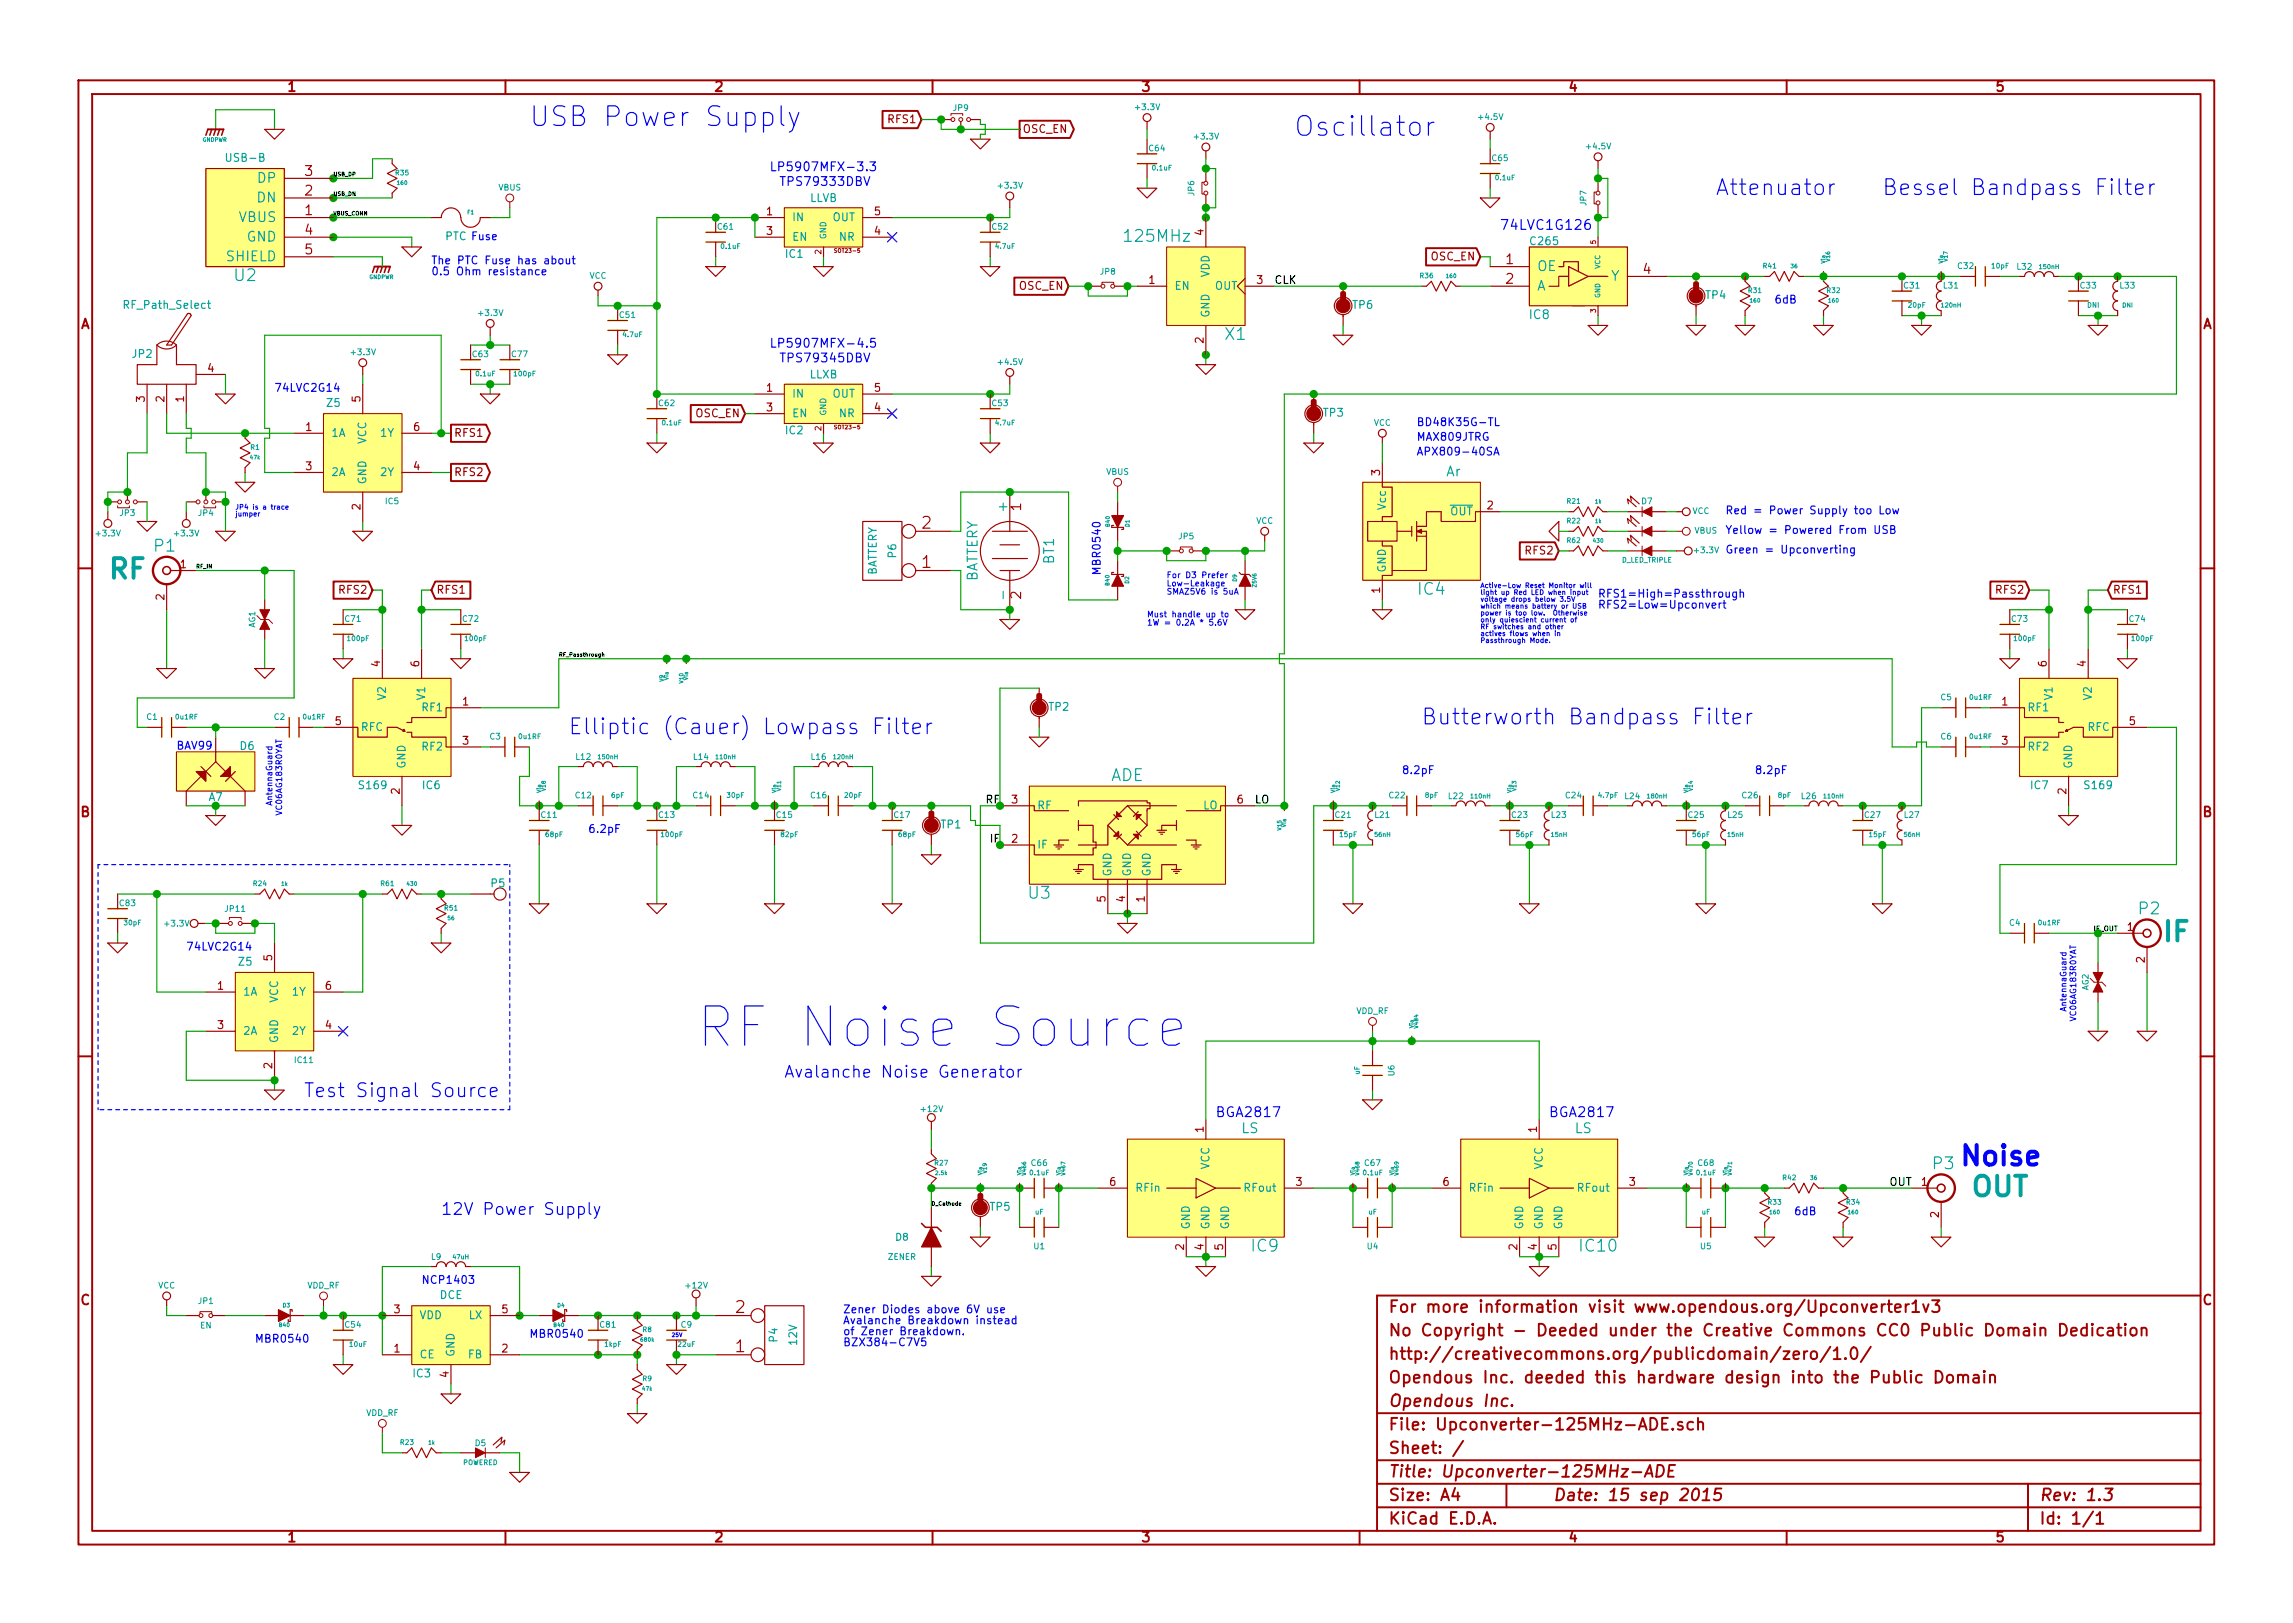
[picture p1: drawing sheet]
<svg xmlns="http://www.w3.org/2000/svg" width="297mm" height="210mm" viewBox="0 0 297 210" stroke-linecap="round" stroke-linejoin="round" font-family="sans-serif">
<defs><g id="words">
<text font-size="7.1" fill="#00f" x="90.2" y="135.9">RF Noise Source</text>
<g font-size="3.5" fill="#00f">
<text x="68.6" y="16.5">USB Power Supply</text>
<text x="167.6" y="17.8">Oscillator</text>
<text x="254" y="151.1">Noise</text>
</g>
<g font-size="3.5" fill="#00a0a0">
<text x="14.1" y="75.1">RF</text>
<text x="280.4" y="122.1">IF</text>
<text x="255.3" y="155.1">OUT</text>
</g>
<g font-size="2.8" fill="#00f">
<text x="222.2" y="25.4">Attenuator</text>
<text x="243.8" y="25.4">Bessel Bandpass Filter</text>
<text x="73.7" y="95.2">Elliptic (Cauer) Lowpass Filter</text>
<text x="184.1" y="94">Butterworth Bandpass Filter</text>
</g>
<text font-size="2.5" fill="#00f" x="39.4" y="142.2">Test Signal Source</text>
<g font-size="2.1" fill="#00a0a0">
<text x="145.9" y="31.4">125MHz</text>
<text x="30.4" y="36.5">U2</text>
<text x="158.7" y="44.1">X1</text>
<text x="20" y="71.5">P1</text>
<text x="183.8" y="77.1">IC4</text>
<text x="143.8" y="101.3">ADE</text>
<text x="133.3" y="116.5">U3</text>
<text x="277.1" y="118.5">P2</text>
<text x="250.4" y="151.6">P3</text>
<text x="162.2" y="162.2">IC9</text>
<text x="204.8" y="162.2">IC10</text>
</g>
<g font-size="2.1" fill="#a00000">
<text x="119.4" y="68.6">2</text>
<text x="119.4" y="73.7">1</text>
<text x="95.3" y="170.2">2</text>
<text x="179.9" y="173.2">No Copyright - Deeded under the Creative Commons CC0 Public Domain Dedication</text>
<text x="179.9" y="170.1">For more information visit www.opendous.org/Upconverter1v3</text>
<text x="95.3" y="175.3">1</text>
<text x="179.9" y="179.3">Opendous Inc. deeded this hardware design into the Public Domain</text>
<text x="179.9" y="176.2">http://creativecommons.org/publicdomain/zero/1.0/</text>
<text x="179.9" y="185.4">File: Upconverter-125MHz-ADE.sch</text>
<text x="179.9" y="182.3">Opendous Inc.</text>
<text x="179.9" y="191.5">Title: Upconverter-125MHz-ADE</text>
<text x="179.9" y="188.4">Sheet: /</text>
<text x="179.9" y="197.6">KiCad E.D.A.</text>
<text x="179.9" y="194.5">Size: A4</text>
<text x="201.2" y="194.5">Date: 15 sep 2015</text>
<text x="264.2" y="194.5">Rev: 1.3</text>
<text x="264.2" y="197.6">Id: 1/1</text>
</g>
<g font-size="2.1" fill="#00f">
<text x="101.6" y="139.7">Avalanche Noise Generator</text>
<text x="57.1" y="157.5">12V Power Supply</text>
</g>
<g font-size="1.8" fill="#a00000">
<text x="37.3" y="11.9">1</text>
<text x="92.7" y="11.9">2</text>
<text x="148" y="11.9">3</text>
<text x="203.3" y="11.9">4</text>
<text x="258.6" y="11.9">5</text>
<text x="39.5" y="22.9">3</text>
<text x="39.5" y="27.9">1</text>
<text x="39.5" y="25.4">2</text>
<text x="39.5" y="30.5">4</text>
<text x="39.5" y="33">5</text>
<text x="195.1" y="34.3">1</text>
<text x="212.9" y="35.6">4</text>
<text x="195.1" y="36.8">2</text>
<text x="10.4" y="42.7">A</text>
<text x="285.3" y="42.7">A</text>
<text x="132.3" y="66.1" transform="rotate(-90 132.3 66.1)">1</text>
<text x="132.3" y="77.6" transform="rotate(-90 132.3 77.6)">2</text>
<text x="10.4" y="105.9">B</text>
<text x="285.3" y="105.9">B</text>
<text x="10.4" y="169.1">C</text>
<text x="285.3" y="169.1">C</text>
<text x="37.3" y="199.8">1</text>
<text x="92.7" y="199.8">2</text>
<text x="148" y="199.8">3</text>
<text x="203.3" y="199.8">4</text>
<text x="258.6" y="199.8">5</text>
</g>
<g font-size="1.8" fill="#00a0a0">
<text x="33.4" y="23.7">DP</text>
<text x="30.9" y="28.8">VBUS</text>
<text x="33.2" y="26.3">DN</text>
<text x="29.3" y="33.9">SHIELD</text>
<text x="31.9" y="31.4">GND</text>
<text x="199.1" y="35.2">OE</text>
<text x="199.1" y="37.7">A</text>
<text x="208.6" y="36.4">Y</text>
<text x="187.3" y="61.8">Ar</text>
<text x="130.6" y="66.2" transform="rotate(-90 130.6 66.2)">+</text>
<text x="126.7" y="75.5" transform="rotate(-90 126.7 75.5)">BATTERY</text>
<text x="130.6" y="77.4" transform="rotate(-90 130.6 77.4)">-</text>
<text x="136.6" y="73" transform="rotate(-90 136.6 73)">BT1</text>
<text x="160.8" y="146.9">LS</text>
<text x="204" y="146.9">LS</text>
</g>
<g font-size="1.8" fill="#00f">
<text x="194.3" y="29.8">74LVC1G126</text>
<text x="157.5" y="144.8">BGA2817</text>
<text x="200.7" y="144.8">BGA2817</text>
</g>
<g font-size="1.6" fill="#00f">
<text x="99.7" y="22.2">LP5907MFX-3.3</text>
<text x="101" y="24.1">TPS79333DBV</text>
<text x="99.7" y="45.1">LP5907MFX-4.5</text>
<text x="101" y="47">TPS79345DBV</text>
</g>
<text font-size="1.6" fill="#00a0a0" x="198.1" y="41.4">IC8</text>
<g font-size="1.4" fill="#a00000">
<text x="115.1" y="16">RFS1</text>
<text x="132.5" y="17.3">OSC_EN</text>
<text x="99.3" y="27.9">1</text>
<text x="113.3" y="27.9">5</text>
<text x="99.3" y="30.5">3</text>
<text x="113.3" y="30.5">4</text>
<text x="156" y="30.5" transform="rotate(-90 156 30.5)">4</text>
<text x="185.3" y="33.8">OSC_EN</text>
<text x="132" y="37.6">OSC_EN</text>
<text x="148.8" y="36.8">1</text>
<text x="162.8" y="36.8">3</text>
<text x="156" y="44.4" transform="rotate(-90 156 44.4)">2</text>
<text x="18.8" y="52.1" transform="rotate(-90 18.8 52.1)">3</text>
<text x="21.3" y="52.1" transform="rotate(-90 21.3 52.1)">2</text>
<text x="23.9" y="52.1" transform="rotate(-90 23.9 52.1)">1</text>
<text x="26.9" y="48.3">4</text>
<text x="46.7" y="52.1" transform="rotate(-90 46.7 52.1)">5</text>
<text x="99.3" y="50.8">1</text>
<text x="99.3" y="53.3">3</text>
<text x="113.3" y="53.3">4</text>
<text x="113.3" y="50.8">5</text>
<text x="39.6" y="55.9">1</text>
<text x="53.6" y="55.9">6</text>
<text x="58.8" y="56.6">RFS1</text>
<text x="90" y="54.1">OSC_EN</text>
<text x="39.6" y="61">3</text>
<text x="53.6" y="61">4</text>
<text x="58.8" y="61.7">RFS2</text>
<text x="178.8" y="61.6" transform="rotate(-90 178.8 61.6)">3</text>
<text x="46.7" y="66" transform="rotate(-90 46.7 66)">2</text>
<text x="192.7" y="66">2</text>
<text x="197.7" y="71.9">RFS2</text>
<text x="21.3" y="77.7" transform="rotate(-90 21.3 77.7)">2</text>
<text x="23.4" y="73.7">1</text>
<text x="44" y="77">RFS2</text>
<text x="56.5" y="77">RFS1</text>
<text x="178.8" y="76.8" transform="rotate(-90 178.8 76.8)">1</text>
<text x="258.6" y="77">RFS2</text>
<text x="273.7" y="77">RFS1</text>
<text x="49.3" y="86.4" transform="rotate(-90 49.3 86.4)">4</text>
<text x="54.4" y="86.4" transform="rotate(-90 54.4 86.4)">6</text>
<text x="265.2" y="86.4" transform="rotate(-90 265.2 86.4)">6</text>
<text x="270.3" y="86.4" transform="rotate(-90 270.3 86.4)">4</text>
<text x="43.4" y="94">5</text>
<text x="59.9" y="91.4">1</text>
<text x="259.3" y="91.4">1</text>
<text x="275.8" y="94">5</text>
<text x="59.9" y="96.5">3</text>
<text x="259.3" y="96.5">3</text>
<text x="51.8" y="102.9" transform="rotate(-90 51.8 102.9)">2</text>
<text x="131.1" y="104.1">3</text>
<text x="160.3" y="104.1">6</text>
<text x="267.7" y="102.9" transform="rotate(-90 267.7 102.9)">2</text>
<text x="131.1" y="109.2">2</text>
<text x="143.3" y="116.8" transform="rotate(-90 143.3 116.8)">5</text>
<text x="145.8" y="116.8" transform="rotate(-90 145.8 116.8)">4</text>
<text x="148.3" y="116.8" transform="rotate(-90 148.3 116.8)">1</text>
<text x="35.3" y="124.5" transform="rotate(-90 35.3 124.5)">5</text>
<text x="275.6" y="120.6">1</text>
<text x="277.9" y="124.7" transform="rotate(-90 277.9 124.7)">2</text>
<text x="28.2" y="128.3">1</text>
<text x="42.2" y="128.3">6</text>
<text x="28.2" y="133.3">3</text>
<text x="42.2" y="133.3">4</text>
<text x="35.3" y="138.4" transform="rotate(-90 35.3 138.4)">2</text>
<text x="156" y="146.7" transform="rotate(-90 156 146.7)">1</text>
<text x="199.1" y="146.7" transform="rotate(-90 199.1 146.7)">1</text>
<text x="143.8" y="153.7">6</text>
<text x="167.9" y="153.7">3</text>
<text x="186.9" y="153.7">6</text>
<text x="211.1" y="153.7">3</text>
<text x="248.9" y="153.7">1</text>
<text x="153.4" y="161.9" transform="rotate(-90 153.4 161.9)">2</text>
<text x="156" y="161.9" transform="rotate(-90 156 161.9)">4</text>
<text x="158.5" y="161.9" transform="rotate(-90 158.5 161.9)">5</text>
<text x="196.6" y="161.9" transform="rotate(-90 196.6 161.9)">2</text>
<text x="199.1" y="161.9" transform="rotate(-90 199.1 161.9)">4</text>
<text x="201.7" y="161.9" transform="rotate(-90 201.7 161.9)">5</text>
<text x="251.2" y="157.7" transform="rotate(-90 251.2 157.7)">2</text>
<text x="51.1" y="170.2">3</text>
<text x="65" y="170.2">5</text>
<text x="51.1" y="175.3">1</text>
<text x="58.2" y="178.4" transform="rotate(-90 58.2 178.4)">4</text>
<text x="65" y="175.3">2</text>
</g>
<g font-size="1.4" fill="#00a0a0">
<text x="29.5" y="21">USB-B</text>
<text x="102.6" y="28.7">IN</text>
<text x="104.9" y="26.2">LLVB</text>
<text x="107.7" y="28.7">OUT</text>
<text x="57.7" y="31.2">PTC Fuse</text>
<text x="101.8" y="33.4">IC1</text>
<text x="102.6" y="31.2">EN</text>
<text x="108.7" y="31.2">NR</text>
<text x="198.3" y="31.8">C265</text>
<text x="16.3" y="40.1">RF_Path_Select</text>
<text x="152.1" y="37.6">EN</text>
<text x="156.7" y="41.1" transform="rotate(-90 156.7 41.1)">GND</text>
<text x="156.7" y="36" transform="rotate(-90 156.7 36)">VDD</text>
<text x="157.3" y="37.6">OUT</text>
<text x="175.2" y="40.1">TP6</text>
<text x="221" y="38.8">TP4</text>
<text x="17.2" y="46.4">JP2</text>
<text x="42.4" y="52.8">Z5</text>
<text x="102.6" y="51.6">IN</text>
<text x="104.9" y="49.1">LLXB</text>
<text x="107.7" y="51.6">OUT</text>
<text x="42.9" y="56.6">1A</text>
<text x="47.5" y="57.6" transform="rotate(-90 47.5 57.6)">VCC</text>
<text x="49.3" y="56.6">1Y</text>
<text x="101.8" y="56.3">IC2</text>
<text x="102.6" y="54.1">EN</text>
<text x="108.7" y="54.1">NR</text>
<text x="171.4" y="54">TP3</text>
<text x="42.9" y="61.7">2A</text>
<text x="47.5" y="62.7" transform="rotate(-90 47.5 62.7)">GND</text>
<text x="49.3" y="61.7">2Y</text>
<text x="179.6" y="66" transform="rotate(-90 179.6 66)">Vcc</text>
<text x="187.8" y="66.8">OUT</text>
<text x="113.6" y="74.7" transform="rotate(-90 113.6 74.7)">BATTERY</text>
<text x="116.2" y="72.2" transform="rotate(-90 116.2 72.2)">P6</text>
<text x="179.6" y="74.2" transform="rotate(-90 179.6 74.2)">GND</text>
<text x="46.7" y="94.7">RFC</text>
<text x="50" y="90.6" transform="rotate(-90 50 90.6)">V2</text>
<text x="54.7" y="92.2">RF1</text>
<text x="55.1" y="90.6" transform="rotate(-90 55.1 90.6)">V1</text>
<text x="135.9" y="92.1">TP2</text>
<text x="262.6" y="92.2">RF1</text>
<text x="265.9" y="90.6" transform="rotate(-90 265.9 90.6)">V1</text>
<text x="270.4" y="94.7">RFC</text>
<text x="271" y="90.6" transform="rotate(-90 271 90.6)">V2</text>
<text x="31.1" y="97.2">D6</text>
<text x="52.6" y="99.6" transform="rotate(-90 52.6 99.6)">GND</text>
<text x="54.7" y="97.3">RF2</text>
<text x="262.6" y="97.3">RF2</text>
<text x="268.5" y="99.6" transform="rotate(-90 268.5 99.6)">GND</text>
<text x="27.1" y="103.8">A7</text>
<text x="46.6" y="102.3">S169</text>
<text x="54.8" y="102.3">IC6</text>
<text x="121.9" y="107.4">TP1</text>
<text x="134.4" y="104.9">RF</text>
<text x="155.8" y="104.9">LO</text>
<text x="263.1" y="102.3">IC7</text>
<text x="270.1" y="102.3">S169</text>
<text x="134.4" y="110">IF</text>
<text x="144" y="113.5" transform="rotate(-90 144 113.5)">GND</text>
<text x="146.6" y="113.5" transform="rotate(-90 146.6 113.5)">GND</text>
<text x="149.1" y="113.5" transform="rotate(-90 149.1 113.5)">GND</text>
<text x="63.6" y="115">P5</text>
<text x="30.9" y="125.1">Z5</text>
<text x="31.5" y="129">1A</text>
<text x="36.1" y="130" transform="rotate(-90 36.1 130)">VCC</text>
<text x="37.9" y="129">1Y</text>
<text x="31.5" y="134.1">2A</text>
<text x="36.1" y="135.1" transform="rotate(-90 36.1 135.1)">GND</text>
<text x="37.9" y="134.1">2Y</text>
<text x="147.1" y="154.4">RFin</text>
<text x="156.7" y="151.6" transform="rotate(-90 156.7 151.6)">VCC</text>
<text x="161.3" y="154.4">RFout</text>
<text x="190.2" y="154.4">RFin</text>
<text x="199.9" y="151.6" transform="rotate(-90 199.9 151.6)">VCC</text>
<text x="204.4" y="154.4">RFout</text>
<text x="128.2" y="156.9">TP5</text>
<text x="154.2" y="159.3" transform="rotate(-90 154.2 159.3)">GND</text>
<text x="156.7" y="159.3" transform="rotate(-90 156.7 159.3)">GND</text>
<text x="159.3" y="159.3" transform="rotate(-90 159.3 159.3)">GND</text>
<text x="197.4" y="159.3" transform="rotate(-90 197.4 159.3)">GND</text>
<text x="199.9" y="159.3" transform="rotate(-90 199.9 159.3)">GND</text>
<text x="202.4" y="159.3" transform="rotate(-90 202.4 159.3)">GND</text>
<text x="54.4" y="170.9">VDD</text>
<text x="56.9" y="168.3">DCE</text>
<text x="60.7" y="170.9">LX</text>
<text x="100.8" y="173.8" transform="rotate(-90 100.8 173.8)">P4</text>
<text x="53.5" y="178.5">IC3</text>
<text x="54.4" y="176">CE</text>
<text x="58.9" y="175.8" transform="rotate(-90 58.9 175.8)">GND</text>
<text x="60.6" y="176">FB</text>
<text x="103.3" y="174.2" transform="rotate(-90 103.3 174.2)">12V</text>
</g>
<g font-size="1.4" fill="#00f">
<text x="55.9" y="34.3">The PTC Fuse has about</text>
<text x="55.9" y="35.7">0.5 Ohm resistance</text>
<text x="229.9" y="39.4">6dB</text>
<text x="35.6" y="50.8">74LVC2G14</text>
<text x="183.5" y="55.2">BD48K35G-TL</text>
<text x="183.5" y="59">APX809-40SA</text>
<text x="183.5" y="57.1">MAX809JTRG</text>
<text x="223.5" y="66.7">Red = Power Supply too Low</text>
<text x="223.5" y="69.2">Yellow = Powered From USB</text>
<text x="223.5" y="71.7">Green = Upconverting</text>
<text x="142.6" y="74.5" transform="rotate(-90 142.6 74.5)">MBR0540</text>
<text x="207" y="77.5">RFS1=High=Passthrough</text>
<text x="207" y="78.9">RFS2=Low=Upconvert</text>
<text x="22.9" y="97.1">BAV99</text>
<text x="181.6" y="100.3">8.2pF</text>
<text x="227.3" y="100.3">8.2pF</text>
<text x="76.2" y="107.9">6.2pF</text>
<text x="24.1" y="123.2">74LVC2G14</text>
<text x="232.4" y="157.5">6dB</text>
<text x="54.6" y="166.4">NCP1403</text>
<text x="33" y="174">MBR0540</text>
<text x="68.6" y="173.3">MBR0540</text>
<text x="109.2" y="170.2">Zener Diodes above 6V use</text>
<text x="109.2" y="171.6">Avalanche Breakdown instead</text>
<text x="109.2" y="173">of Zener Breakdown.</text>
<text x="109.2" y="174.4">BZX384-C7V5</text>
</g>
<g font-size="1.4">
<text x="165.1" y="36.8">CLK</text>
<text x="127.7" y="104.1">RF</text>
<text x="162.6" y="104.1">LO</text>
<text x="128.3" y="109.2">IF</text>
<text x="244.7" y="153.7">OUT</text>
</g>
<text font-size="1.2" fill="#00a0a0" x="116.1" y="160.8">D8</text>
<g font-size="1.1" fill="#00a0a0">
<text x="123.5" y="14.4">JP9</text>
<text x="147.2" y="14.3">+3.3V</text>
<text x="191.6" y="15.6">+4.5V</text>
<text x="148.9" y="19.6">C64</text>
<text x="154.8" y="18.1">+3.3V</text>
<text x="193.3" y="20.9">C65</text>
<text x="205.6" y="19.4">+4.5V</text>
<text x="64.6" y="24.7">VBUS</text>
<text x="93" y="29.8">C61</text>
<text x="128.6" y="29.8">C52</text>
<text x="129.4" y="24.5">+3.3V</text>
<text x="154.7" y="25.3" transform="rotate(-90 154.7 25.3)">JP6</text>
<text x="205.5" y="26.6" transform="rotate(-90 205.5 26.6)">JP7</text>
<text x="107.1" y="31" transform="rotate(-90 107.1 31)">GND</text>
<text x="142.6" y="35.6">JP8</text>
<text x="253.7" y="34.9">C32</text>
<text x="261.3" y="35">L32</text>
<text x="62.1" y="41">+3.3V</text>
<text x="76.4" y="36.1">VCC</text>
<text x="80.3" y="41.2">C51</text>
<text x="246.7" y="37.4">C31</text>
<text x="251.8" y="37.4">L31</text>
<text x="269.5" y="37.4">C33</text>
<text x="274.7" y="37.4">L33</text>
<text x="45.6" y="46">+3.3V</text>
<text x="61.3" y="46.3">C63</text>
<text x="66.3" y="46.3">C77</text>
<text x="129.4" y="47.3">+4.5V</text>
<text x="85.4" y="52.6">C62</text>
<text x="107.1" y="53.8" transform="rotate(-90 107.1 53.8)">GND</text>
<text x="128.6" y="52.6">C53</text>
<text x="178" y="55.2">VCC</text>
<text x="50" y="65.3">IC5</text>
<text x="143.3" y="61.5">VBUS</text>
<text x="212.7" y="65.3">D7</text>
<text x="12.5" y="69.5">+3.3V</text>
<text x="15.6" y="66.9">JP3</text>
<text x="22.7" y="69.5">+3.3V</text>
<text x="25.7" y="66.9">JP4</text>
<text x="152.7" y="69.9">JP5</text>
<text x="162.7" y="67.9">VCC</text>
<text x="219.2" y="66.6">VCC</text>
<text x="219.5" y="69.2">VBUS</text>
<text x="219.6" y="71.7">+3.3V</text>
<text x="33.1" y="81.3" transform="rotate(-90 33.1 81.3)">AG1</text>
<text x="44.8" y="80.6">C71</text>
<text x="60" y="80.6">C72</text>
<text x="260.7" y="80.6">C73</text>
<text x="275.9" y="80.6">C74</text>
<text x="19" y="93.3">C1</text>
<text x="35.5" y="93.3">C2</text>
<text x="63.5" y="95.8">C3</text>
<text x="251.4" y="90.7">C5</text>
<text x="251.4" y="95.8">C6</text>
<text x="74.7" y="98.5">L12</text>
<text x="89.9" y="98.5">L14</text>
<text x="105.1" y="98.5">L16</text>
<text x="70.2" y="106">C11</text>
<text x="74.6" y="103.4">C12</text>
<text x="85.4" y="106">C13</text>
<text x="89.8" y="103.4">C14</text>
<text x="100.6" y="106">C15</text>
<text x="105.1" y="103.4">C16</text>
<text x="115.9" y="106">C17</text>
<text x="173" y="106">C21</text>
<text x="178.2" y="106">L21</text>
<text x="180" y="103.4">C22</text>
<text x="187.7" y="103.6">L22</text>
<text x="195.9" y="106">C23</text>
<text x="201" y="106">L23</text>
<text x="202.9" y="103.4">C24</text>
<text x="210.5" y="103.6">L24</text>
<text x="218.7" y="106">C25</text>
<text x="223.9" y="106">L25</text>
<text x="225.7" y="103.4">C26</text>
<text x="233.4" y="103.6">L26</text>
<text x="241.6" y="106">C27</text>
<text x="246.7" y="106">L27</text>
<text x="15.5" y="117.4">C83</text>
<text x="29.2" y="118.2">JP11</text>
<text x="260.3" y="120">C4</text>
<text x="21.4" y="120.1">+3.3V</text>
<text x="175.7" y="131.4">VDD_RF</text>
<text x="270.6" y="128.3" transform="rotate(-90 270.6 128.3)">AG2</text>
<text x="38.3" y="137.7">IC11</text>
<text x="180.7" y="139.3" transform="rotate(-90 180.7 139.3)">U6</text>
<text x="119.4" y="144.1">+12V</text>
<text x="133.7" y="151.1">C66</text>
<text x="176.8" y="151.1">C67</text>
<text x="220" y="151.1">C68</text>
<text x="134" y="161.9">U1</text>
<text x="177.1" y="161.9">U4</text>
<text x="220.3" y="161.9">U5</text>
<text x="20.5" y="166.9">VCC</text>
<text x="39.8" y="166.9">VDD_RF</text>
<text x="55.9" y="163.2">L9</text>
<text x="88.9" y="166.9">+12V</text>
<text x="115" y="163.2">ZENER</text>
<text x="25.7" y="169">JP1</text>
<text x="25.9" y="172.1">EN</text>
<text x="44.8" y="172">C54</text>
<text x="77.8" y="172">C81</text>
<text x="88.2" y="172">C9</text>
<text x="47.4" y="183.5">VDD_RF</text>
<text x="61.6" y="187.4">D5</text>
</g>
<g font-size="1.1" fill="#a00000">
<text x="106.4" y="32.9" transform="rotate(-90 106.4 32.9)">2</text>
<text x="106.4" y="55.8" transform="rotate(-90 106.4 55.8)">2</text>
<text x="186.4" y="74.9">SOT23-3</text>
</g>
<g font-size="1.1" fill="#00f">
<text x="151.1" y="74.9">For D3 Prefer</text>
<text x="151.1" y="76">Low-Leakage</text>
<text x="151.1" y="77.1">SMAZ5V6 is 5uA</text>
<text x="148.6" y="80">Must handle up to</text>
<text x="148.6" y="81.1">1W = 0.2A * 5.6V</text>
<text x="35.3" y="104.4" transform="rotate(-90 35.3 104.4)">AntennaGuard</text>
<text x="36.6" y="105.7" transform="rotate(-90 36.6 105.7)">VC06AG183R0YAT</text>
<text x="267.7" y="131.1" transform="rotate(-90 267.7 131.1)">AntennaGuard</text>
<text x="269" y="132.3" transform="rotate(-90 269 132.3)">VC06AG183R0YAT</text>
</g>
<g font-size=".9" fill="#00a0a0">
<text x="51.3" y="22.7">R35</text>
<text x="149.4" y="22.1">0.1uF</text>
<text x="193.8" y="23.4">0.1uF</text>
<text x="93.5" y="32.3">0.1uF</text>
<text x="129" y="32.3">4.7uF</text>
<text x="207.3" y="34.9" transform="rotate(-90 207.3 34.9)">VCC</text>
<text x="228.4" y="34.8">R41</text>
<text x="258.1" y="34.8">10pF</text>
<text x="184" y="36.1">R36</text>
<text x="207.3" y="38.6" transform="rotate(-90 207.3 38.6)">GND</text>
<text x="226.5" y="38">R31</text>
<text x="236.7" y="38">R32</text>
<text x="247.3" y="39.9">20pF</text>
<text x="270.4" y="39.9">DNI</text>
<text x="80.8" y="43.7">4.7uF</text>
<text x="61.7" y="48.8">0.1uF</text>
<text x="66.7" y="48.8">100pF</text>
<text x="32.5" y="58.3">R1</text>
<text x="85.9" y="55.1">0.1uF</text>
<text x="129" y="55.1">4.7uF</text>
<text x="203" y="65.3">R21</text>
<text x="203" y="70.4">R62</text>
<text x="203" y="67.8">R22</text>
<text x="210.1" y="72.9">D_LED_TRIPLE</text>
<text x="45.1" y="83.1">100pF</text>
<text x="60.3" y="83.1">100pF</text>
<text x="261" y="83.1">100pF</text>
<text x="276.2" y="83.1">100pF</text>
<text x="22.8" y="93.2">0u1RF</text>
<text x="39.3" y="93.2">0u1RF</text>
<text x="67.2" y="95.8">0u1RF</text>
<text x="255.2" y="90.7">0u1RF</text>
<text x="255.2" y="95.8">0u1RF</text>
<text x="79.2" y="103.4">6pF</text>
<text x="94.2" y="103.4">30pF</text>
<text x="109.5" y="103.4">20pF</text>
<text x="184.6" y="103.4">8pF</text>
<text x="207.1" y="103.4">4.7pF</text>
<text x="230.4" y="103.4">8pF</text>
<text x="70.7" y="108.5">68pF</text>
<text x="85.7" y="108.5">100pF</text>
<text x="101.2" y="108.5">82pF</text>
<text x="116.5" y="108.5">68pF</text>
<text x="173.6" y="108.5">15pF</text>
<text x="196.5" y="108.5">56pF</text>
<text x="219.3" y="108.5">56pF</text>
<text x="242.2" y="108.5">15pF</text>
<text x="16.1" y="119.9">30pF</text>
<text x="32.8" y="114.8">R24</text>
<text x="49.4" y="114.8">R61</text>
<text x="57.6" y="118">R51</text>
<text x="264.1" y="119.9">0u1RF</text>
<text x="176.1" y="139.2" transform="rotate(-90 176.1 139.2)">uF</text>
<text x="121.1" y="151">R27</text>
<text x="133.5" y="152.3">0.1uF</text>
<text x="176.7" y="152.3">0.1uF</text>
<text x="219.8" y="152.3">0.1uF</text>
<text x="231" y="152.9">R42</text>
<text x="134.1" y="157.3">uF</text>
<text x="177.3" y="157.3">uF</text>
<text x="220.4" y="157.3">uF</text>
<text x="229.1" y="156.1">R33</text>
<text x="239.2" y="156.1">R34</text>
<text x="83.3" y="172.6">R8</text>
<text x="45.3" y="174.5">10uF</text>
<text x="78.4" y="174.5">1kpF</text>
<text x="83.3" y="178.9">R9</text>
<text x="87.9" y="174.5">22uF</text>
<text x="51.9" y="187.2">R23</text>
<text x="59.9" y="189.8">POWERED</text>
</g>
<g font-size=".9" fill="#a00000">
<text x="206.8" y="31.6" transform="rotate(-90 206.8 31.6)">5</text>
<text x="206.8" y="40.5" transform="rotate(-90 206.8 40.5)">3</text>
</g>
<g font-size=".9" fill="#00f">
<text x="30.5" y="66">JP4 is a trace</text>
<text x="30.5" y="66.9">jumper</text>
<text x="191.8" y="76.2">Active-Low Reset Monitor will</text>
<text x="191.8" y="77.1">light up Red LED when input</text>
<text x="191.8" y="78">voltage drops below 3.5V</text>
<text x="191.8" y="78.9">which means battery or USB</text>
<text x="191.8" y="79.8">power is too low. Otherwise</text>
<text x="191.8" y="80.6">only quiescient current of</text>
<text x="191.8" y="81.5">RF switches and other</text>
<text x="191.8" y="82.4">actives flows when in</text>
<text x="191.8" y="83.3">Passthrough Mode.</text>
</g>
<text font-size=".9" x="271.2" y="120.6">IF_OUT</text>
<g font-size=".8" fill="#00a0a0">
<text x="264.3" y="34.9">150nH</text>
<text x="251.6" y="39.8">120nH</text>
<text x="274.9" y="39.8">DNI</text>
<text x="77.6" y="98.4">150nH</text>
<text x="92.8" y="98.4">110nH</text>
<text x="108.1" y="98.4">120nH</text>
<text x="190.6" y="103.4">110nH</text>
<text x="213.5" y="103.4">180nH</text>
<text x="236.3" y="103.4">110nH</text>
<text x="178.1" y="108.4">56nH</text>
<text x="201" y="108.4">15nH</text>
<text x="223.9" y="108.4">15nH</text>
<text x="246.7" y="108.4">56nH</text>
<text x="58.7" y="163.1">47uH</text>
</g>
<g font-size=".7" fill="#00a0a0">
<text x="26.2" y="18.4">GNDPWR</text>
<text x="51.5" y="24">160</text>
<text x="60.6" y="27.8">F1</text>
<text x="232" y="34.8">36</text>
<text x="236.5" y="34.2" transform="rotate(-90 236.5 34.2)">Via</text>
<text x="237.1" y="33.9" transform="rotate(-90 237.1 33.9)">V16</text>
<text x="251.7" y="34.2" transform="rotate(-90 251.7 34.2)">Via</text>
<text x="252.3" y="33.9" transform="rotate(-90 252.3 33.9)">V17</text>
<text x="47.8" y="36.2">GNDPWR</text>
<text x="187.4" y="36">160</text>
<text x="226.7" y="39.2">160</text>
<text x="236.9" y="39.2">160</text>
<text x="32.4" y="59.5">47k</text>
<text x="206.6" y="65.2">1k</text>
<text x="143.8" y="68.2" transform="rotate(-90 143.8 68.2)">B40</text>
<text x="146.3" y="68.3" transform="rotate(-90 146.3 68.3)">D1</text>
<text x="206.4" y="70.3">430</text>
<text x="206.6" y="67.8">1k</text>
<text x="143.7" y="75.8" transform="rotate(-90 143.7 75.8)">B40</text>
<text x="146.3" y="75.6" transform="rotate(-90 146.3 75.6)">D2</text>
<text x="160.2" y="75.4" transform="rotate(-90 160.2 75.4)">D9</text>
<text x="162.8" y="76" transform="rotate(-90 162.8 76)">Z5V6</text>
<text x="86" y="88.3" transform="rotate(-90 86 88.3)">V9</text>
<text x="86.6" y="88.1" transform="rotate(-90 86.6 88.1)">Via</text>
<text x="88.5" y="88.5" transform="rotate(-90 88.5 88.5)">V10</text>
<text x="89.2" y="88.1" transform="rotate(-90 89.2 88.1)">Via</text>
<text x="70.1" y="102.7" transform="rotate(-90 70.1 102.7)">Via</text>
<text x="70.7" y="102.5" transform="rotate(-90 70.7 102.5)">V18</text>
<text x="100.6" y="102.7" transform="rotate(-90 100.6 102.7)">Via</text>
<text x="101.2" y="102.5" transform="rotate(-90 101.2 102.5)">V11</text>
<text x="166" y="107.6" transform="rotate(-90 166 107.6)">V15</text>
<text x="166.6" y="107.1" transform="rotate(-90 166.6 107.1)">Via</text>
<text x="173" y="102.7" transform="rotate(-90 173 102.7)">Via</text>
<text x="173.6" y="102.5" transform="rotate(-90 173.6 102.5)">V12</text>
<text x="195.8" y="102.7" transform="rotate(-90 195.8 102.7)">Via</text>
<text x="196.4" y="102.5" transform="rotate(-90 196.4 102.5)">V13</text>
<text x="218.7" y="102.7" transform="rotate(-90 218.7 102.7)">Via</text>
<text x="219.3" y="102.5" transform="rotate(-90 219.3 102.5)">V14</text>
<text x="36.4" y="114.8">1k</text>
<text x="52.8" y="114.8">430</text>
<text x="58" y="119.2">56</text>
<text x="183.1" y="133.2" transform="rotate(-90 183.1 133.2)">Via</text>
<text x="183.7" y="133.1" transform="rotate(-90 183.7 133.1)">V484</text>
<text x="121.2" y="152.2">2.5k</text>
<text x="127.3" y="152.3" transform="rotate(-90 127.3 152.3)">Via</text>
<text x="127.9" y="152" transform="rotate(-90 127.9 152)">V19</text>
<text x="132.3" y="152.3" transform="rotate(-90 132.3 152.3)">Via</text>
<text x="132.9" y="152.2" transform="rotate(-90 132.9 152.2)">V466</text>
<text x="137.4" y="152.3" transform="rotate(-90 137.4 152.3)">Via</text>
<text x="138" y="152.2" transform="rotate(-90 138 152.2)">V467</text>
<text x="175.5" y="152.3" transform="rotate(-90 175.5 152.3)">Via</text>
<text x="176.1" y="152.2" transform="rotate(-90 176.1 152.2)">V468</text>
<text x="180.6" y="152.3" transform="rotate(-90 180.6 152.3)">Via</text>
<text x="181.2" y="152.2" transform="rotate(-90 181.2 152.2)">V469</text>
<text x="218.7" y="152.3" transform="rotate(-90 218.7 152.3)">Via</text>
<text x="219.3" y="152.2" transform="rotate(-90 219.3 152.2)">V470</text>
<text x="223.8" y="152.3" transform="rotate(-90 223.8 152.3)">Via</text>
<text x="224.4" y="152.2" transform="rotate(-90 224.4 152.2)">V471</text>
<text x="234.6" y="152.9">36</text>
<text x="229.3" y="157.3">160</text>
<text x="239.4" y="157.3">160</text>
<text x="36.2" y="171.9">B40</text>
<text x="36.6" y="169.4">D3</text>
<text x="71.8" y="171.9">B40</text>
<text x="72.2" y="169.4">D4</text>
<text x="83" y="173.8">680k</text>
<text x="83.2" y="180.2">47k</text>
<text x="55.5" y="187.2">1k</text>
</g>
<g font-size=".7">
<text x="43.2" y="22.9">USB_DP</text>
<text x="43.2" y="25.4">USB_DN</text>
<text x="43.2" y="27.9">VBUS_CONN</text>
<text x="25.4" y="73.7">RF_IN</text>
<text x="72.4" y="85.1">RF_Passthrough</text>
<text x="120.6" y="156.2">D_Cathode</text>
</g>
<g font-size=".7" fill="#a00000">
<text x="108.3" y="32.8">SOT23-5</text>
<text x="108.3" y="55.6">SOT23-5</text>
</g>
<text font-size=".7" fill="#00f" x="87" y="173.2">25V</text>
</g></defs>
<g fill="none" stroke="#a00000" stroke-width=".25">
<path d="M10.2 10.4h276.6v189.7h-276.6zM11.9 12.2h273.2v186.1h-273.2zM26.9 16.8h2.1M65.5 10.4v1.8M114.3 14.4h4.6l.5 1.1-.5 1.1h-4.6zM120.8 10.4v1.8M132.1 15.6h6.5l.5 1.2-.5 1.1h-6.5zM176.1 10.4v1.8M231.4 10.4v1.8M48.5 34.5h2M131.4 36h6.5l.5 1.1-.5 1.1h-6.5zM184.7 32.2h6.6l.5 1.1-.5 1.1h-6.6z"/>
<path d="M203.8 39.6h1.3M58.4 55h4.6l.5 1.1-.5 1.1h-4.6zM89.5 52.5h6.5l.5 1.1-.5 1.1h-6.5zM10.2 73.6h1.7M43.2 75.3h4.6l.5 1.1-.5 1.2h-4.6zM56.4 75.3h4.5v2.3h-4.5l-.5-1.2zM58.4 60.1h4.6l.5 1.1-.5 1.1h-4.6zM196.9 70.3h4.5l.5 1.1-.5 1.1h-4.5zM257.8 75.3h4.6l.5 1.1-.5 1.2h-4.6zM273.6 75.3h4.5v2.3h-4.5l-.6-1.2zM285.1 73.6h1.7M10.2 136.8h1.7"/>
<path d="M285.1 136.8h1.7M228.2 175.2a.38 .38 0 0 1 .7 .1v.8M230.7 174.5l-1.3 1.9M231 175.1h.8l-.8 1h.8M232.3 175.6l.8-.2-.1-.3h-.4l-.3 .2 .1 .7 .2 .1 .4-.1M233.7 175.1v1M234.1 175.1a.4 .4 0 0 0-.4 .3M234.6 175.2a.42 .42 0 0 1 .5-.2 .42 .42 0 0 1 .3 .4v.4a.43 .43 0 0 1-.4 .3 .43 .43 0 0 1-.4-.3zM237.1 174.5l-1.3 1.9M237.5 175l.2-.1 .3-.4v1.6M237.5 176.1h.9M238.6 169.1a.42 .42 0 0 1 .4-.1 .42 .42 0 0 1 .3 .3v.4a.43 .43 0 0 1-.4 .3 .43 .43 0 0 1-.4-.3z"/>
<path d="M239.1 175.9v.1v.1l-.1-.1 .1-.1v.2M239.9 174.7a.36 .36 0 0 1 .4-.2 .36 .36 0 0 1 .2 .3 .77 .77 0 0 1-.4 1.3l-.1-.1a1.13 1.13 0 0 1-.1-1.3zM239.9 169.1a.38 .38 0 0 1 .7 .1v.8M239.9 169v1M241.2 169l.3 1 .4-1M242.3 174.5l-1.3 1.9M242.4 169.5l.7-.2v-.3h-.5l-.2 .2 .1 .7 .1 .1 .5-.1M243.8 169v1M244 178.1v.8a.39 .39 0 0 0 .7 .1M244.2 169a.4 .4 0 0 0-.4 .3M244.5 169h.6M244.7 178.1v1"/>
<path d="M244.7 168.4v1.4l.1 .1 .3 .1M245.4 178.2a.48 .48 0 0 1 .6 .1l.1 .5a.48 .48 0 0 1-.7 .2M245.4 177.6v1.5M245.5 169.5l.7-.2v-.3h-.5l-.2 .2 .1 .7 .1 .1 .5-.1M246.8 177.6v1.3l.2 .2M246.9 169v1M247.3 169a.4 .4 0 0 0-.4 .3M247.5 177.6v.1h.1l-.1-.1v.1M247.5 178.1v1M247.7 168.9l.2-.1 .3-.4v1.6M247.7 170h.9M248.9 178.2a.48 .48 0 0 0-.6 .1l-.1 .5a.48 .48 0 0 0 .7 .2"/>
<path d="M249.1 169l.4 1 .3-1M250.3 168.4h.9l-.5 .6a.42 .42 0 0 1 .5 .3v.4l-.1 .2-.6 .1-.2-.2M250.7 177.6a.77 .77 0 0 1 .9 .8 .77 .77 0 0 1-.9 .7zM252.3 178.3a.42 .42 0 0 1 .4-.2 .42 .42 0 0 1 .3 .3v.4a.43 .43 0 0 1-.4 .3 .43 .43 0 0 1-.4-.3zM253.6 178.3a.38 .38 0 0 1 .7 0v.8M253.6 178.1v1M254.3 178.3a.35 .35 0 0 1 .3-.2 .35 .35 0 0 1 .4 .2v.8M255.7 178.2l.1-.1 .5 .1v.9M256.3 178.5h-.5a.3 .3 0 0 0-.2 .3 .3 .3 0 0 0 .2 .3l.5-.1M257 177.6v.1h.1l-.1-.1v.1M257 178.1v1M257.8 178.3a.38 .38 0 0 1 .6 0v.8"/>
<path d="M257.8 178.1v1M260.2 172.2a.38 .38 0 0 1 .6 0v.8M260.8 172.2a.35 .35 0 0 1 .4-.2 .35 .35 0 0 1 .3 .2v.8M262.2 172.1l.2-.1 .4 .1 .1 .9M262.9 172.4h-.5a.3 .3 0 0 0-.3 .3 .3 .3 0 0 0 .3 .3l.5-.1M263.6 171.5l-.1 .1h.1h.1l-.1-.1v.1M263.6 172v1M264.3 172.2a.38 .38 0 0 1 .7 0v.8M264.3 172v1M266.9 171.5a.77 .77 0 0 1 .8 .8 .77 .77 0 0 1-.8 .7zM268.3 172.5l.7-.1v-.3l-.5-.1-.2 .2 .1 .7 .1 .1 .5-.1M270.3 172.1a.48 .48 0 0 0-.6 .1l-.1 .5a.48 .48 0 0 0 .7 .2"/>
<path d="M270.3 171.5v1.5M271 171.5v.1h.1l-.1-.1v.1M271 172v1M272.4 172.1a.48 .48 0 0 0-.6 .1l-.1 .5a.48 .48 0 0 0 .7 .2M273.1 172.1l.1-.1 .5 .1v.9M273.7 172.4h-.5a.3 .3 0 0 0-.2 .3 .3 .3 0 0 0 .2 .3l.5-.1M274.2 172h.6M274.4 171.5v1.3l.1 .1 .3 .1M275.3 171.5l-.1 .1h.1h.1l-.1-.1v.1M275.3 172v1M276 172.2a.42 .42 0 0 1 .5-.2 .42 .42 0 0 1 .3 .3v.4a.43 .43 0 0 1-.4 .3 .43 .43 0 0 1-.4-.3zM277.4 172.2a.38 .38 0 0 1 .7 0v.8"/>
<path d="M277.4 172v1M285.1 167.8h-106.7v30.5M65.5 198.3v1.8M120.8 198.3v1.8M176.1 198.3v1.8M178.4 183.1h106.7M178.4 189.2h106.7M178.4 195.3h106.7M178.4 192.2h106.7M188.5 192.8l-.4 1h1M188.8 193.3v1.1M189.5 186.7l-1.3 1.9"/>
<path d="M192.1 197.4l.5-1.5 .5 1.5M192.3 197h.7M193.6 197.3h.1l-.1 .1-.1-.1h.1v.1M195.1 192.2v3.1M195.3 181.2a.51 .51 0 0 0-.7 .3v.5a.53 .53 0 0 0 .6 .1M195.9 182v.1v.1l-.1-.1 .1-.1v.2M211.5 190.7h1.1M213.1 191.3l.6-1.5 .4 1.5M213.2 190.9h.8M213.8 183.7a.77 .77 0 0 1 .9 .7 .77 .77 0 0 1-.9 .8zM214.7 189.8h.4a.82 .82 0 0 1 .4 1 .82 .82 0 0 1-.9 .5zM215.3 184.4h.5"/>
<path d="M216.1 183.7h-.8v1.5h.8M216.2 190.5h.5M216.7 185.1h.1l-.1 .1-.1-.1h.1v.1M217 189.8h-.7l-.2 1.5h.7M217.9 184.3l-.3-.1-.3 .2 .1 .2 .5 .2 .1 .1-.1 .2-.1 .1-.5-.1M219.3 184.3a.48 .48 0 0 0-.6 0l-.1 .6a.48 .48 0 0 0 .7 .2M219.4 193a.35 .35 0 0 1 .4-.2 .35 .35 0 0 1 .3 .3 .87 .87 0 0 1-.6 1.3l-.2-.1a1.14 1.14 0 0 1 .1-1.3zM220 184.3a.38 .38 0 0 1 .6 .1v.8M220 183.7v1.5M220.5 194.4h.9M220.7 193.3l.5-.5-.2 1.6M223 192.8h-.8l-.1 .8 .2-.2 .5 .1 .2 .2-.2 .5a.62 .62 0 0 1-.8 0"/>
<path d="M231.4 198.3v1.8M262.7 192.2v6.1M271.1 195.8l-1.3 2M271.6 196.3h.1l.3-.4v1.5M271.6 197.4h.9M272.7 192.8h1l-.6 .6a.38 .38 0 0 1 .5 .3l-.1 .4-.3 .3h-.4l-.2-.2"/>
</g>
<g fill="none" stroke="#00f" stroke-width=".15">
<path d="M98.9 14.7a.83 .83 0 0 1 1.1 .1l.1 .3v.7l-.1 .2a.87 .87 0 0 1-1.1 .1M101.2 13.7v2.2l.1 .2 .2 .2M102.3 14.6l.6 1.7M103.5 14.6l-.9 2.3-.3 .2M182.8 16.1a.69 .69 0 0 1 1.1 .2v.7a.68 .68 0 0 1-.6 .5 .68 .68 0 0 1-.7-.5v-.7zM185 15.8v1.7M185.8 15.8a.64 .64 0 0 0-.8 .5M68.5 35h.4v.6M69.8 35h-.4v.1v.5h.4M70.2 35.3l.5-.1v-.2l-.3-.1-.2 .2 .1 .5h.4M72.5 33.5h.3l.1 .2v.3l-.2 .2-.2-.1-.1-.1zM73.4 33.5v.6l.2 .1 .2-.1"/>
<path d="M73.8 33.5v.7M74.1 33.5h.4M74.3 33.2v.8v.1l.2 .1M111.9 22.9l.4 1.1 .4-1.1M112.3 22v.1M112.7 21h.7l-.4 .4 .3 .1 .1 .1-.1 .5h-.4l-.2-.1M205.9 28.4a.51 .51 0 0 0-.6 .6v.5l.1 .2h.4l.2-.1v-.4l-.2-.3h-.3l-.2 .3M237.1 23.8v1.4M237.6 23.8a.55 .55 0 0 0-.5 .4M274.5 23.2v1.7l.1 .2 .2 .1M275.3 23.8h.8M275.6 23.2v1.7l.1 .2 .4 .1"/>
<path d="M276.7 24.5l.9-.2-.1-.4-.2-.1h-.3l-.3 .3v.8l.1 .2 .2 .1 .5-.1M278.5 23.8v1.4M279.1 23.8a.55 .55 0 0 0-.6 .4M43.6 49.6l-.3 .8h.6M43.8 50v.7M111.4 43.8l-.2 .8h.6M111.9 45.7l.4 1.2 .4-1.2M112.3 44.9v.1M113.4 43.8h-.6v.6l.1-.1h.4l.1 .2v.4l-.2 .1h-.3l-.1-.1M192.8 54.1h.6M193.2 58l-.4-.1-.1 .2v.3l.5 .2v.2l-.2 .1h-.3M193.5 58.9l.4-1 .3 1"/>
<path d="M193.6 58.7h.5M193.7 54.1v1h.5M141.6 67.8a.71 .71 0 0 1 .9 .1v.1a.66 .66 0 0 1-1 0zM221.8 78.5l.5-.1-.1-.2-.3-.1-.1 .2v.4h.4M222.7 78.1v.7M223 78.1l-.2 .1-.1 .1M223.2 78.1h.4M223.3 77.8v.8l.1 .1 .2 .1M223.6 76.7v.6l.3 .1 .1-.1M224 76.7v.7M224.9 76.7v.8l-.2 .2h-.2M224.9 76.7h-.4v.2v.4h.4"/>
<path d="M225.4 76.8l.4-.1 .1 .7M225.4 76.3v1.1M237.6 71h.4M237.8 70.6v.9v.1h.2M238.4 70.6v.1M238.4 71v.6M238.9 71.1l.3-.1 .1 .6M238.9 71v.6M240.2 71v.8l-.2 .2h-.2M240.2 71h-.4l-.1 .2 .1 .4h.4M241.9 65.9h.4l.1 .2v.3l-.2 .2-.3-.1-.1-.1zM242.9 68.1v.8l.2 .2h.2l.2-.2v-.8"/>
<path d="M243.6 65.6v1h.4M244.4 65.9h.4l.1 .2v.3l-.2 .2-.3-.1-.1-.1zM244.5 68.1h-.4l-.2 .2 .1 .2 .4 .2v.3l-.1 .1h-.4M244.9 68.6l.5-.1v-.3l-.1-.1h-.4v1h.4l.2-.2v-.1l-.2-.2M245.2 65.9l.2 .7 .2-.5 .2 .5 .1-.7M113.4 94h.7M114.4 93h-1v2M115.2 93l-.1 .1 .1 .1 .1-.1-.1-.1v.2M115.2 93.7v1.3M116.1 93v1.8l.1 .2h.2M116.9 93.7h.8M117.2 93v1.8l.1 .2h.4"/>
<path d="M118.3 94.4l.9-.2v-.4l-.3-.1h-.3l-.3 .3v.8l.1 .2h.2h.6M120.1 93.7v1.3M120.7 93.7a.55 .55 0 0 0-.6 .4M219.7 92.7h.6M220.6 91.7h-.9v2.1M221.4 91.7l-.1 .1 .1 .1 .1-.1-.1-.1v.2M221.4 92.4v1.4M222.4 91.7v1.8l.1 .2 .2 .1M223.2 92.4h.7M223.4 91.7v1.8l.1 .2 .4 .1M224.5 93.1l1-.2-.1-.4-.2-.1h-.4l-.3 .3v.8l.1 .2 .2 .1 .6-.1M226.4 92.4v1.4"/>
<path d="M226.9 92.4a.55 .55 0 0 0-.5 .4M32.1 122l-.2 .8h.6M32.4 122.4v.7M128.3 138.6l.1-.1 .5 .1 .1 .9M129 138.9l-.6 .1a.3 .3 0 0 0-.2 .2 .3 .3 0 0 0 .2 .3h.6M129.5 138.5h.5M129.7 138v1.3v.2h.3M130.5 138.7a.42 .42 0 0 1 .4-.2 .42 .42 0 0 1 .4 .3v.5a.43 .43 0 0 1-.4 .3 .43 .43 0 0 1-.4-.3zM131.9 138.5v1M132.3 138.5a.4 .4 0 0 0-.4 .3M148.7 132.3l-.5-.3h-1l-.5 .3-.4 .7v1.4l.4 .7 .5 .3h1l.5-.3M150.6 133.7l2.4-.5v-.5l-.2-.4-.5-.3h-1l-.4 .3-.3 .4v2l.3 .4 .4 .3h1l.5-.3"/>
<path d="M61.5 140.9a.41 .41 0 0 0-.5 .3M62.9 141a.58 .58 0 0 0-.9 .2v.5l.1 .2a.6 .6 0 0 0 .8 .1M63.5 141.5l.9-.2-.1-.3-.5-.1-.3 .2v.7l.1 .2 .2 .1 .5-.1M75 156.4a.48 .48 0 0 1 .6 .1l.1 .5a.48 .48 0 0 1-.7 .2M76.3 155.8v1.3l.3 .2M77 156.3l.3 1M77.7 156.3l-.5 1.4-.2 .1M164.9 143.4h.9l-.5 1.2M208.1 143.4h.9l-.6 1.2M39.4 173l.2-.1a.66 .66 0 0 1 0 1l-.2-.1v-.1l-.1-.5zM60.8 165.2h.6l-.4 .4 .3 .1v.5l-.1 .1h-.3l-.1-.1M75 172.3l.2-.1a.66 .66 0 0 1 0 1h-.2l-.1-.1v-.5z"/>
<path d="M118.4 173.3l.3 1 .4-1M119.9 173.3h-.5v.5l.1-.1 .4 .1v.4l-.1 .1h-.3l-.1-.1M122.7 172.3l.2 .6 .2-.5 .2 .5 .2-.6M123.9 172.3h.4v.6M123.9 172.3v.6M124.8 172.8v.1M128 169.4v.6l.2 .1 .2-.1M128.4 169.4v.7M128.7 170.8h.3M128.8 170.5v.8v.1l.2 .1M129.2 169.4h-.2l-.2 .1 .1 .2 .3 .1v.2h-.4M129.3 171.2l.5-.1v-.2l-.3-.1-.2 .2 .1 .4h.4"/>
<path d="M129.6 169.7l.5-.1v-.2h-.3l-.2 .1 .1 .5h.4M130.3 170.9h.3l.1 .6M130.7 171.1h-.4l-.1 .2 .1 .2 .4-.1M131.6 170.9h-.4l-.1 .1 .1 .4h.4M131.6 170.5v1"/>
</g>
<g fill="none" stroke="#00a000" stroke-width=".15">
<path d="M27.9 16.8v-2.6h7.7v2.6M119.4 15.5h2.5v1.3h10.2M127 15.5v.6h.6v1.3h-.6v.6M148.6 16.8v1.2M193 18v1.3M43.2 33.3h6.3v1.2M43.2 28.2h12.7M43.2 30.7h10.1v1.3M43.2 25.6h7.6M50.8 20.6h-2.5v2.5h-5.1M66 26.9v1.3h-2.5M77.5 38.3v1.3h7.6"/>
<path d="M92.7 33.3v1.2M97.8 30.7v-2.5h-12.7v22.8h12.7M106.7 33.3v1.2M128.3 33.3v1.2M130.8 26.9v1.3h-15.2M138.4 37.1h2.6v1.2h5v-1.2h1.3M148.6 23.1v1.3M156.2 20.6v1.2h1.3v5.1h-1.3v1.3M165.1 37.1h19M189.2 37.1h3.8M191.8 33.3h1.2v1.2M193 24.4v1.2"/>
<path d="M207 21.8v1.3h1.3v5.1h-1.3v2.5M215.9 35.8h12.7M233.7 35.8h20.3M259.1 35.8h2.5M266.7 35.8h15.2v15.2h-115.5v33.7h-.7v1.3h.7v18.4h-3.8M19 53.6v5.1h-2.5v5h-2.5v2.6M21.6 53.6v2.5h16.5M24.1 53.6v1.9h.7v1.3h-.7v1.9h2.6v5h2.5v5.1M29.2 48.5v2.5M47 48.5v1.3M55.9 56.1h2.5M57.1 56.1v-12.7h-22.8v12.1h.6v1.3h-.6v4.4h3.8"/>
<path d="M61 49.8h5M61 44.7h5M63.5 43.4v1.3M63.5 49.8v1.2M80 44.7v1.3M85.1 56.1v1.3M96.5 53.6h1.3M106.7 56.1v1.3M128.3 56.1v1.3M130.8 49.8v1.2h-15.2M156.2 46v1.2M170.2 56.1v1.3"/>
<path d="M174 42.2v1.2M179.1 57.4v2.5M207 40.9v1.3M219.7 40.9v1.3M226.1 40.9v1.3M236.2 40.9v1.3M246.4 40.9h5.1M248.9 40.9v1.3M269.2 40.9h5.1M271.8 40.9v1.3M19 65v2.6M21.6 79v7.6"/>
<path d="M24.1 65v1.3M25.4 73.9h12.7v16.5h-20.3v3.8h1.2M31.7 61.2v1.3M34.3 73.9v3.8M44.4 79h5.1M47 67.6v1.2M48.3 76.4h1.2v7.7M54.6 79h5.1M55.9 76.4h-1.3v7.7M55.9 61.2h2.5M123.2 73.9h1.3v5.1h6.3v1.3M123.2 68.8h1.3v-5.1h13.9v14h6.4"/>
<path d="M144.8 63.7v1.3M144.8 70.1v2.5M161.3 71.4v1.2M161.3 77.7v1.3M163.8 70.1v1.3h-7.6v1.2h-5.1v-1.2h-6.3M179.1 77.7v1.3M194.3 66.3h8.9M201.9 71.4h1.3M201.9 68.8h1.3M208.3 66.3h2.5M208.3 71.4h2.5M208.3 68.8h2.5"/>
<path d="M215.9 66.3h1.3M215.9 71.4h1.3M215.9 68.8h1.3M260.3 79h5.1M262.9 76.4h2.5v7.7M270.5 79h5.1M273 76.4h-2.5v7.7M24.1 94.2h11.5M27.9 94.2v1.3M34.3 82.8v3.8M40.6 94.2h1.3M44.4 84.1v1.2"/>
<path d="M59.7 84.1v1.2M62.2 96.8h1.3M62.2 91.7h10.2v-6.4h172.7v11.5h3.2v-.7h1.3v.7h1.9M68.6 96.8v3.8h-1.3v3.8h7.6M74.9 99.3h-2.5v5.1M80 99.3h2.5v5.1M90.2 99.3h-2.6v5.1M95.2 99.3h2.6v5.1M105.4 99.3h-2.5v5.1M110.5 99.3h2.5v5.1M134.6 89.1h-5.1v15.3h-2.5v17.8h43.2v-17.8h10.1M134.6 94.2v1.3"/>
<path d="M251.5 91.7h-2.6v12.7h-10.1M256.5 96.8h1.3M256.5 91.7h1.3M260.3 84.1v1.2M275.6 84.1v1.2M278.1 94.2h3.8v17.8h-22.8v8.9h1.2M15.2 115.8h17.8M20.3 115.8v12.7h6.4M24.1 104.4h7.6M26.7 119.6h1.2v1.3h5.1v-1.3h2.6v2.6M27.9 104.4v1.3M38.1 115.8h11.4"/>
<path d="M47 115.8v12.7h-2.6M52.1 104.4v2.5M54.6 115.8h6.4M69.8 109.5v7.6M80 104.4h10.2M85.1 109.5v7.6M95.2 104.4h10.2M100.3 109.5v7.6M110.5 104.4h15.2v1.9h.7v.6h3.1v2.6M115.6 109.5v7.6M120.6 109.5v1.2M143.5 118.4h5.1"/>
<path d="M146 118.4v1.2M172.7 109.5h5.1M175.3 109.5v7.6M185.4 104.4h2.6M193 104.4h10.2M195.6 109.5h5.1M198.1 109.5v7.6M208.3 104.4h2.5M215.9 104.4h10.2M218.4 109.5h5.1M221 109.5v7.6M231.1 104.4h2.6"/>
<path d="M241.3 109.5h5.1M243.8 109.5v7.6M268 104.4v1.3M15.2 120.9v1.3M26.7 133.6h-2.6v6.3h11.5v1.3M57.1 120.9v1.3M177.8 133.6v2.5M265.4 120.9h8.9M271.8 120.9v3.8M271.8 129.8v3.8M278.1 126v7.6M120.6 146.3v2.5"/>
<path d="M120.6 156.5v-2.6h11.5v5.1M127 159v1.3M142.2 153.9h-5v5.1M156.2 145v-10.1h43.2v10.1M170.2 153.9h5.1v5.1M177.8 141.2v1.3M185.4 153.9h-5.1v5.1M213.4 153.9h5v5.1M228.6 159v1.3M231.1 153.9h-7.6v5.1M236.2 153.9h11.4M238.8 159v1.3"/>
<path d="M251.5 159v1.3M21.6 169.2v1.2h2.5M29.2 170.4h5.1M39.4 170.4h10.1M41.9 169.2v1.2M44.4 175.5v1.3M55.9 164.1h-6.4v11.4M58.4 179.3v1.3M61 164.1h6.3v6.3h2.5M67.3 175.5h15.2v1.3M74.9 170.4h17.8M90.2 169.2v1.2"/>
<path d="M92.7 175.5h-5.1v1.3M120.6 164.1v1.2M153.7 162.8h5M156.2 162.8v1.3M196.8 162.8h5.1M199.4 162.8v1.3M49.5 185.7v2.5h2.6M57.1 188.2h2.6M64.8 188.2h2.5v2.5M82.5 181.9v1.2"/>
</g>
<g fill="#00a000" stroke="#00a000" stroke-width=".25">
<circle cx="156.2" cy="46" r=".41"/>
<circle cx="246.4" cy="104.4" r=".41"/>
<circle cx="265.4" cy="79" r=".41"/>
<circle cx="49.5" cy="79" r=".41"/>
<circle cx="57.1" cy="56.1" r=".41"/>
<circle cx="63.5" cy="44.7" r=".41"/>
<circle cx="41.9" cy="170.4" r=".41"/>
<circle cx="77.5" cy="175.5" r=".41"/>
<circle cx="87.6" cy="170.4" r=".41"/>
<circle cx="77.5" cy="170.4" r=".41"/>
<circle cx="49.5" cy="170.4" r=".41"/>
<circle cx="82.5" cy="170.4" r=".41"/>
<circle cx="82.5" cy="175.5" r=".41"/>
<circle cx="67.3" cy="170.4" r=".41"/>
<circle cx="271.8" cy="40.9" r=".41"/>
<circle cx="102.9" cy="104.4" r=".41"/>
<circle cx="113" cy="104.4" r=".41"/>
<circle cx="146" cy="118.4" r=".41"/>
<circle cx="100.3" cy="104.4" r=".41"/>
<circle cx="97.8" cy="104.4" r=".41"/>
<circle cx="87.6" cy="104.4" r=".41"/>
<circle cx="82.5" cy="104.4" r=".41"/>
<circle cx="72.4" cy="104.4" r=".41"/>
<circle cx="241.3" cy="104.4" r=".41"/>
<circle cx="218.4" cy="104.4" r=".41"/>
<circle cx="195.6" cy="104.4" r=".41"/>
<circle cx="43.2" cy="30.7" r=".41"/>
<circle cx="43.2" cy="28.2" r=".41"/>
<circle cx="175.3" cy="109.5" r=".41"/>
<circle cx="177.8" cy="104.4" r=".41"/>
<circle cx="200.7" cy="104.4" r=".41"/>
<circle cx="198.1" cy="109.5" r=".41"/>
<circle cx="223.5" cy="104.4" r=".41"/>
<circle cx="221" cy="109.5" r=".41"/>
<circle cx="243.8" cy="109.5" r=".41"/>
<circle cx="85.1" cy="104.4" r=".41"/>
<circle cx="43.2" cy="25.6" r=".41"/>
<circle cx="43.2" cy="23.1" r=".41"/>
<circle cx="128.3" cy="28.2" r=".41"/>
<circle cx="115.6" cy="104.4" r=".41"/>
<circle cx="251.5" cy="35.8" r=".41"/>
<circle cx="269.2" cy="35.8" r=".41"/>
<circle cx="248.9" cy="40.9" r=".41"/>
<circle cx="44.4" cy="170.4" r=".41"/>
<circle cx="69.8" cy="104.4" r=".41"/>
<circle cx="172.7" cy="104.4" r=".41"/>
<circle cx="63.5" cy="49.8" r=".41"/>
<circle cx="54.6" cy="79" r=".41"/>
<circle cx="270.5" cy="79" r=".41"/>
<circle cx="226.1" cy="35.8" r=".41"/>
<circle cx="274.3" cy="35.8" r=".41"/>
<circle cx="156.2" cy="28.2" r=".41"/>
<circle cx="238.8" cy="153.9" r=".41"/>
<circle cx="120.6" cy="153.9" r=".41"/>
<circle cx="90.2" cy="170.4" r=".41"/>
<circle cx="87.6" cy="175.5" r=".41"/>
<circle cx="128.3" cy="51" r=".41"/>
<circle cx="246.4" cy="35.8" r=".41"/>
<circle cx="236.2" cy="35.8" r=".41"/>
<circle cx="219.7" cy="35.8" r=".41"/>
<circle cx="129.5" cy="109.5" r=".41"/>
<circle cx="170.2" cy="51" r=".41"/>
<circle cx="199.4" cy="162.8" r=".41"/>
<circle cx="156.2" cy="162.8" r=".41"/>
<circle cx="271.8" cy="120.9" r=".41"/>
<circle cx="97.8" cy="28.2" r=".41"/>
<circle cx="92.7" cy="28.2" r=".41"/>
<circle cx="85.1" cy="39.6" r=".41"/>
<circle cx="80" cy="39.6" r=".41"/>
<circle cx="29.2" cy="65" r=".41"/>
<circle cx="14" cy="65" r=".41"/>
<circle cx="26.7" cy="63.7" r=".41"/>
<circle cx="16.5" cy="63.7" r=".41"/>
<circle cx="156.2" cy="71.4" r=".41"/>
<circle cx="151.1" cy="71.4" r=".41"/>
<circle cx="156.2" cy="21.8" r=".41"/>
<circle cx="156.2" cy="26.9" r=".41"/>
<circle cx="207" cy="23.1" r=".41"/>
<circle cx="207" cy="28.2" r=".41"/>
<circle cx="31.7" cy="56.1" r=".41"/>
<circle cx="130.8" cy="63.7" r=".41"/>
<circle cx="130.8" cy="79" r=".41"/>
<circle cx="27.9" cy="104.4" r=".41"/>
<circle cx="120.6" cy="104.4" r=".41"/>
<circle cx="129.5" cy="104.4" r=".41"/>
<circle cx="86.4" cy="85.3" r=".41"/>
<circle cx="88.9" cy="85.3" r=".41"/>
<circle cx="161.3" cy="71.4" r=".41"/>
<circle cx="166.4" cy="104.4" r=".41"/>
<circle cx="85.1" cy="51" r=".41"/>
<circle cx="127" cy="153.9" r=".41"/>
<circle cx="228.6" cy="153.9" r=".41"/>
<circle cx="132.1" cy="153.9" r=".41"/>
<circle cx="137.2" cy="153.9" r=".41"/>
<circle cx="175.3" cy="153.9" r=".41"/>
<circle cx="180.3" cy="153.9" r=".41"/>
<circle cx="218.4" cy="153.9" r=".41"/>
<circle cx="223.5" cy="153.9" r=".41"/>
<circle cx="177.8" cy="134.9" r=".41"/>
<circle cx="182.9" cy="134.9" r=".41"/>
<circle cx="146" cy="37.1" r=".41"/>
<circle cx="141" cy="37.1" r=".41"/>
<circle cx="124.5" cy="16.8" r=".41"/>
<circle cx="121.9" cy="15.5" r=".41"/>
<circle cx="144.8" cy="71.4" r=".41"/>
<circle cx="27.9" cy="94.2" r=".41"/>
<circle cx="34.3" cy="73.9" r=".41"/>
<circle cx="174" cy="37.1" r=".41"/>
<circle cx="33" cy="119.6" r=".41"/>
<circle cx="27.9" cy="119.6" r=".41"/>
<circle cx="20.3" cy="115.8" r=".41"/>
<circle cx="35.6" cy="139.9" r=".41"/>
<circle cx="57.1" cy="115.8" r=".41"/>
<circle cx="47" cy="115.8" r=".41"/>
</g>
<g fill="none" stroke="#a00000" stroke-width=".15">
<path d="M34.3 16.8h2.5l-1.2 1.2zM121.9 15.5h1.3M124.5 15.7v1.1M125.7 18h2.6l-1.3 1.3zM125.7 15.5h1.3M147.3 19.9h2.6M148.6 15.7v1.1M148.6 18v1.9M156.2 19.6v1M193 17v1M193 19.3v1.9M26.7 21.8h10.1v12.7h-10.1z"/>
<path d="M36.8 28.2h6.4M36.8 25.6h6.4M36.8 23.1h6.4M36.8 30.7h6.4M36.8 33.3h6.4M50.8 20.6v.6l.6 .6-1.2 .7 1.2 .6-1.2 .6 1.2 .7-.6 .6v.6M52.1 32h2.5l-1.3 1.3zM55.9 28.2h1.3a1.26 1.26 0 0 1 1.2-1.3 1.26 1.26 0 0 1 1.3 1.3M59.7 28.2a1.24 1.24 0 0 0 1.3 1.2 1.24 1.24 0 0 0 1.2-1.2M62.2 28.2h1.3M77.5 37.6v.7M80 39.6v1.9"/>
<path d="M91.4 34.5h2.6l-1.3 1.3zM91.4 30.1h2.6M91.4 31.4h2.6M92.7 28.2v1.9M92.7 31.4v1.9M97.8 28.2h3.8M97.8 30.7h3.8M105.4 34.5h2.5l-1.2 1.3zM106.7 32v1.3M111.8 28.2h3.8M111.8 30.7h3.8M127 34.5h2.5l-1.2 1.3z"/>
<path d="M127 30.1h2.5M127 31.4h2.5M128.3 28.2v1.9M128.3 31.4v1.9M130.8 25.9v1M141 37.1h1.6M144.4 37.1h1.6M147.3 24.4h2.6l-1.3 1.2zM147.3 21.2h2.6M147.3 37.1h3.8M148.6 21.2v1.9M156.2 21.8v1.7"/>
<path d="M156.2 25.3v1.6M156.2 28.2v3.8M161.3 36.1l-1 1 1 1M161.3 37.1h3.8M174 37.8v1.8M174 37.1v1.2M184.1 37.1h.7l.6-.7 .7 1.3 .6-1.3 .6 1.3 .7-1.3 .6 .7h.6M191.8 25.6h2.5l-1.3 1.3zM191.8 21.2h2.5M191.8 22.5h2.5M193 34.5h5.1M193 37.1h5.1"/>
<path d="M193 22.5v1.9M198.1 32h12.7v7.6h-12.7zM201.9 34.5h.7v-.6h1.9v1.3M203.2 35.8h-1.3v1.3h-1.2M203.2 34.5l2.5 1.3-2.5 1.3zM205.7 35.8h2.6M207 20.8v1M207 23.1v1.7M207 26.5v1.7M207 30.7v1.3M207 39.6v1.3M210.8 35.8h5.1"/>
<path d="M219.7 39.5v.2M219.7 36.6v1.7M219.7 35.8v1.3M219.7 39.6v1.3M226.1 35.8v.6l.6 .7-1.3 .6 1.3 .6-1.3 .7 1.3 .6-.6 .7v.6M228.6 35.8h.6l.7-.6 .6 1.2 .6-1.2 .7 1.2 .6-1.2 .6 .6h.7M236.2 35.2v1.2l.7 .7-1.3 .6 1.3 .6-1.3 .7 1.3 .6-.7 .7v.6M245.1 37.7h2.5M245.1 39h2.5M246.4 35.8v1.9M246.4 39v1.9M251.5 35.2v1.2a.62 .62 0 0 0-.7 .7 .62 .62 0 0 0 .7 .6"/>
<path d="M251.5 37.7a.62 .62 0 0 0-.7 .6 .62 .62 0 0 0 .7 .7M251.5 39a.62 .62 0 0 0-.7 .6 .62 .62 0 0 0 .7 .6M254 35.8h1.9M255.9 34.5v2.6M257.2 34.5v2.6M257.2 35.8h1.9M261.6 35.8h.7M262.3 35.8a.62 .62 0 0 1 .6-.6 .62 .62 0 0 1 .6 .6M263.6 35.8a.62 .62 0 0 1 .6-.6 .62 .62 0 0 1 .6 .6M264.8 35.8a.62 .62 0 0 1 .6-.6 .62 .62 0 0 1 .7 .6h.6M268 37.7h2.5M268 39h2.5"/>
<path d="M269.2 35.8v1.9M269.2 39v1.9M274.3 35.8v.6a.62 .62 0 0 0-.6 .7 .62 .62 0 0 0 .6 .6M274.3 37.7a.62 .62 0 0 0-.6 .6 .62 .62 0 0 0 .6 .7M274.3 39a.62 .62 0 0 0-.6 .6 .62 .62 0 0 0 .6 .6M19 49.8v3.8M20.3 44.7a1.84 1.84 0 0 0 2.6 0M20.3 44.7a1.84 1.84 0 0 1 2.6 0M20.3 44.7v2.5h-2.5v2.6h7.6v-2.6h-2.5v-2.5M21.6 49.8v3.8M24.1 40.9l-2.5 3.8h.6l2.6-3.8-.1-.2-.2-.1-.3 .1v.2M24.1 49.8v3.8"/>
<path d="M25.4 48.5h3.8M27.9 51h2.6l-1.3 1.3zM31.7 56.1v.7l.7 .6-1.3 .6 1.3 .7-1.3 .6 1.3 .6-.7 .7v.6M38.1 56.1h3.8M47 47.5v1M47 49.8v3.8M52.1 56.1h3.8M59.7 46.6h2.5M59.7 47.9h2.5M61 44.7v1.9M61 47.9v1.9M62.2 51h2.6l-1.3 1.3z"/>
<path d="M63.5 42.4v1M64.8 46.6h2.5M64.8 47.9h2.5M66 44.7v1.9M66 47.9v1.9M78.7 41.5h2.6M78.7 42.8h2.6M78.7 46h2.6l-1.3 1.2zM80 42.8v1.9M83.8 53h2.6M83.8 54.2h2.6M83.8 57.4h2.6l-1.3 1.3z"/>
<path d="M85.1 51v2M85.1 54.2v1.9M97.8 51h3.8M97.8 53.6h3.8M105.4 57.4h2.5l-1.2 1.3zM106.7 54.9v1.2M111.8 51h3.8M111.8 53.6h3.8M127 57.4h2.5l-1.2 1.3zM127 53h2.5M127 54.2h2.5M128.3 51v2"/>
<path d="M128.3 54.2v1.9M130.8 48.8v1M154.9 47.2h2.6l-1.3 1.3zM156.2 42.2v3.8M168.9 57.4h2.5l-1.2 1.3zM170.2 54.7v.3M170.2 51.8v1.8M170.2 51v1.3M170.2 54.9v1.2M172.7 43.4h2.6l-1.3 1.3zM174 40.8v.2M174 40.9v1.3"/>
<path d="M179.1 59.9v3.2h1.2v3.8h-1.2v.7M179.1 56.6v.8M205.7 42.2h2.6l-1.3 1.2zM218.4 42.2h2.6l-1.3 1.2zM224.8 42.2h2.5l-1.2 1.2zM234.9 42.2h2.6l-1.3 1.2zM247.6 42.2h2.6l-1.3 1.2zM251.5 40.3v.6M270.5 42.2h2.5l-1.2 1.2zM274.3 40.3v.6M14 66.3v1M14 65h1.2"/>
<path d="M16.5 63.7v1.1M17.8 67.6h2.5l-1.3 1.2zM17.8 65h1.2M21.6 75.7v3.3M22.1 73.9h3.3M24.1 66.3v1M24.1 65h1.3M26.7 63.7v1.1M27.9 68.8h2.6l-1.3 1.3zM27.9 65h1.3M30.5 62.5h2.5l-1.3 1.2zM34.3 77.7v1.3"/>
<path d="M38.1 61.2h3.8M44.4 79v1.9M45.7 68.8h2.6l-1.3 1.3zM47 63.7v3.9M52.1 61.2h3.8M59.7 79v1.9M111.8 67.6h5v7.6h-5zM118.6 73.9h4.6M118.6 68.8h4.6M128.5 68.8h4.6M128.5 72.4h4.6M129.5 73.9h2.6"/>
<path d="M129.5 70.6h2.6M130.8 63.7v5.1M130.8 73.9v5.1M144.3 68.1h-.3v.2h1.5v.3h-.2M144.3 74.2h-.3v.2h1.5v.3h-.2M144.8 65v1.9M144.8 68.2v1.9M144.8 72.6v1.9M144.8 75.8v1.9M151.1 71.4h1.7M154.6 71.4h1.6M160 79h2.6l-1.3 1.3z"/>
<path d="M160.5 74.2l.3 .2h.2M160.9 74.4h.9l.3 .3M161.3 72.6v1.9M161.3 75.8v1.9M163.8 69.3v.8M177.2 67.6h3.8v2.5h-3.8zM177.8 79h2.5l-1.2 1.3zM179.1 70.1v.6h1.2v3.2M181 68.8h1.9M182.9 68.2v1.3M183.5 68.8h1.3v.7h-1.3M183.5 67.6v2.5"/>
<path d="M184.8 69.5v4.4h-4.5v.6h-1.2v3.2M194.3 66.3h-3.2v1.3h-4.4v-1.3h-1.9v1.9h-1.3M200.7 68.8l1.2-1.2v2.5zM203.2 66.3h.6l.7-.6 .6 1.2 .6-1.2 .7 1.2 .6-1.2 .6 .6h.7M203.2 71.4h.6l.7-.7 .6 1.3 .6-1.3 .7 1.3 .6-1.3 .6 .7h.7M203.2 68.8h.6l.7-.6 .6 1.3 .6-1.3 .7 1.3 .6-1.3 .6 .6h.7M210.8 68.8h1.9M210.8 66.3h1.9M210.8 71.4h1.9M210.9 70.4l-.1-.7 1.2 1M210.9 67.8l-.1-.6 1.2 1M210.9 65.3l-.1-.7 1.2 1.1"/>
<path d="M211.3 70l-.1-.7 1.1 1.1M211.3 67.4l-.1-.6 1.1 1M211.3 64.9l-.1-.6 1.1 1M214 68.8h1.9M214 66.3h1.9M214 71.4h1.9M217.2 66.3h.7M217.2 71.4h1M260.3 79v1.9M275.6 79v1.9M19 94.2h2M20.3 86.6h2.6l-1.3 1.3z"/>
<path d="M21 93v2.5M22.2 93v2.5M22.2 94.2h1.9M26 99.3l1.3 1.3M27.9 95.5v1.9M30.5 99.9l-1.3 1.3M33 86.6h2.6l-1.3 1.3zM34.3 81.5v1.3M35.6 94.2h1.9M37.5 93v2.5M38.7 93v2.5M38.7 94.2h1.9"/>
<path d="M41.9 94.2h4.5v1.3h3.8v-1.3h1.2l1.1 .5-.2-.2-.1 .2h.3M43.2 85.3h2.5l-1.3 1.3zM43.2 80.9h2.5M43.2 82.2h2.5M44.4 82.2v1.9M49.5 84.1v3.8M52.7 94.9h.6v.6h4.5v1.3h4.4M54.6 84.1v3.8M58.4 85.3h2.6l-1.3 1.3zM58.4 80.9h2.6M58.4 82.2h2.6M59.7 82.2v1.9"/>
<path d="M62.2 91.7h-4.4v1.3h-4.5v.6h-.6M63.5 96.8h1.9M65.4 95.5v2.5M66.7 95.5v2.5M66.7 96.8h1.9M74.9 99.3h.7M75.6 99.3a.64 .64 0 0 1 .6-.6 .64 .64 0 0 1 .7 .6 .62 .62 0 0 1 .6-.6 .62 .62 0 0 1 .6 .6M78.1 99.3a.62 .62 0 0 1 .7-.6 .62 .62 0 0 1 .6 .6h.6M86.4 85.3v.7M88.9 85.3v.7M90.2 99.3h.6M90.8 99.3a.62 .62 0 0 1 .7-.6 .62 .62 0 0 1 .6 .6"/>
<path d="M92.1 99.3a.62 .62 0 0 1 .6-.6 .62 .62 0 0 1 .6 .6M93.4 99.3a.62 .62 0 0 1 .6-.6 .62 .62 0 0 1 .6 .6h.6M105.4 99.3h.6M106.1 99.3a.64 .64 0 0 1 .6-.6 .64 .64 0 0 1 .6 .6 .62 .62 0 0 1 .7-.6 .62 .62 0 0 1 .6 .6M108.6 99.3a.62 .62 0 0 1 .6-.6 .62 .62 0 0 1 .7 .6h.6M129.5 80.3h2.6l-1.3 1.2zM133.3 95.5h2.6l-1.3 1.3zM134.6 92.8v.3M134.6 89.9v1.8M134.6 89.1v1.3M134.6 93v1.2M251.5 91.7h1.9"/>
<path d="M251.5 96.8h1.9M253.4 90.4v2.6M253.4 95.5v2.5M254.6 90.4v2.6M254.6 95.5v2.5M254.6 91.7h1.9M254.6 96.8h1.9M257.8 91.7h4.5v1.3h4.4v.6h.6M259.1 80.9h2.5M259.1 82.2h2.5M259.1 85.3h2.5l-1.3 1.3zM260.3 82.2v1.9"/>
<path d="M265.4 84.1v3.8M267.3 94.9h-.6v.6h-4.4v1.3h-4.5M270.5 84.1v3.8M274.3 80.9h2.6M274.3 82.2h2.6M274.3 85.3h2.6l-1.3 1.3zM275.6 82.2v1.9M278.1 94.2h-4.4v1.3h-3.8v-1.3h-1.3l-1 .5 .1-.2 .1 .2h-.2M14 117.7h2.5M14 119h2.5M15.2 115.8v1.9M15.2 119v1.9"/>
<path d="M24.1 104.4v-1.9l3.8-3.8 3.8 3.8v1.9M25.7 119.6h1M26.7 105.7h2.5l-1.3 1.2zM27.9 119.6h1.7M31.4 119.6h1.6M33 115.8h.7l.6-.6 .6 1.3 .7-1.3 .6 1.3 .6-1.3 .7 .6h.6M49.5 115.8h.7l.6-.6 .6 1.3 .7-1.3 .6 1.3 .6-1.3 .7 .6h.6M50.8 106.9h2.5l-1.2 1.3zM52.1 100.6v3.8M57.1 115.8v.7l.7 .6-1.3 .6 1.3 .7-1.3 .6 1.3 .6-.7 .7v.6M61 115.8h3M68.6 117.1h2.5l-1.3 1.3z"/>
<path d="M68.6 106.3h2.5M68.6 107.6h2.5M69.8 103.8v2.5M69.8 107.6v1.9M74.9 104.4h1.9M76.8 103.1v2.6M78.1 103.1v2.6M78.1 104.4h1.9M83.8 117.1h2.6l-1.3 1.3zM83.8 106.3h2.6M83.8 107.6h2.6M85.1 104.4v1.9"/>
<path d="M85.1 107.6v1.9M90.2 104.4h1.9M92.1 103.1v2.6M93.3 103.1v2.6M93.3 104.4h1.9M99.1 117.1h2.5l-1.3 1.3zM99.1 106.3h2.5M99.1 107.6h2.5M100.3 103.8v2.5M100.3 107.6v1.9M105.4 104.4h1.9M107.3 103.1v2.6"/>
<path d="M108.6 103.1v2.6M108.6 104.4h1.9M114.3 106.3h2.5M114.3 107.6h2.5M114.3 117.1h2.5l-1.2 1.3zM115.6 104.4v1.9M115.6 107.6v1.9M119.4 110.7h2.5l-1.3 1.3zM120.6 108.1v.2M120.6 105.2v1.7M120.6 104.4v1.3M120.6 108.2v1.3"/>
<path d="M129.5 104.4h4.5v.6h4.4M136.5 109.5h1.3M136.8 109.7h.7M137 110h.3M138.4 108.2l-.2 .2-.1 .2 .3 .2M138.4 107.6l-.2 .1-.1 .3 .3 .1M138.4 107l-.2 .1-.1 .2 .3 .2M138.4 106.3l-.2 .1-.1 .3 .3 .2M138.4 105.7l-.2 .1-.1 .3 .3 .1M138.4 105l-.2 .2-.1 .2 .3 .2M138.4 108.8h-1.2v.7M139.1 112.6h1.2"/>
<path d="M139.3 112.9h.8M139.6 113.2h.2M139.7 108.9l.3 .1-.1 .3-.2 .1M139.7 108.2l.3 .2-.1 .3-.2 .1M139.7 107.6l.3 .2-.1 .2-.2 .1M139.7 105.7l.3 .2-.1 .2-.2 .1M139.7 105l.3 .2-.1 .3-.2 .1M139.7 104.4l.3 .2-.1 .3-.2 .1M139.7 104.4v-.6h8.9v.2h.4v.8h-.4v2.1M139.7 106.9h1.9v2.2h.4v.7h-.4v.9h-7.6v-1.2h-4.5M139.7 112.6v-.6h1.9v1.9h1.9M139.7 106.3v1.3"/>
<path d="M143.5 106.9v2.6h-3.8M143.5 118.4v-4.5h5.1v4.5M143.5 106.9l2.5 2.6M144.3 105.5l.6 .7M144.8 119.6h2.5l-1.3 1.3zM145.3 108.1l-.6 .6M146 104.4h6.4M146 109.5h6.4M146 104.4l2.6 2.5M146 113.9v4.5M146 104.4l-2.5 2.5M147.2 107.7l.6 .6"/>
<path d="M147.4 105.2l-.6 .6M148.6 106.9l-2.6 2.6M149.9 107.6h1.2M150.1 107.8h.8M150.4 108.1h.2M151.8 112.6h1.2M152 112.9h.8M152.3 113.2h.2M152.4 108.9l.3 .1-.1 .3-.2 .1M152.4 108.2l.3 .2-.1 .3-.2 .1M152.4 107.6l.3 .2-.1 .2-.2 .1M152.4 105.7l.3 .2-.1 .2-.2 .1"/>
<path d="M152.4 105l.3 .2-.1 .3-.2 .1M152.4 104.4l.3 .2-.1 .3-.2 .1M152.4 106.9h-1.9v.7M152.4 112.6v-.6h-1.9v1.9h-1.9M152.4 106.3v1.3M153.7 108.2l-.3 .2v.2l.3 .2M153.7 107.6l-.3 .1v.3l.3 .1M153.7 107l-.3 .1v.2l.3 .2M153.7 106.3l-.3 .1v.3l.3 .2M153.7 105.7l-.3 .1v.3l.3 .1M153.7 105l-.3 .2v.2l.3 .2M153.7 108.8h1.2v.7"/>
<path d="M154.3 109.5h1.3M154.6 109.7h.7M154.8 110h.3M162.6 104.4h-4.5v.6h-4.4M166.4 104.4v.6M171.4 106.3h2.6M171.4 107.6h2.6M172.7 103.8v2.5M172.7 107.6v1.9M174 117.1h2.5l-1.2 1.3zM177.8 104.4v.6a.62 .62 0 0 0-.6 .6 .62 .62 0 0 0 .6 .7M177.8 106.3a.62 .62 0 0 0-.6 .6 .62 .62 0 0 0 .6 .6 .64 .64 0 0 0-.6 .7 .64 .64 0 0 0 .6 .6"/>
<path d="M177.8 108.8v.7M180.3 104.4h1.9M182.2 103.1v2.6M183.5 103.1v2.6M183.5 104.4h1.9M188 104.4h.6M188.6 104.4a.64 .64 0 0 1 .7-.6 .64 .64 0 0 1 .6 .6 .62 .62 0 0 1 .6-.6 .62 .62 0 0 1 .6 .6M191.2 104.4a.62 .62 0 0 1 .6-.6 .62 .62 0 0 1 .6 .6h.6M194.3 106.3h2.5M194.3 107.6h2.5M195.6 103.8v2.5M195.6 107.6v1.9"/>
<path d="M196.8 117.1h2.6l-1.3 1.3zM200.7 104.4v.6a.62 .62 0 0 0-.7 .6 .62 .62 0 0 0 .7 .7M200.7 106.3a.62 .62 0 0 0-.7 .6 .62 .62 0 0 0 .7 .6 .64 .64 0 0 0-.7 .7 .64 .64 0 0 0 .7 .6M200.7 108.8v.7M203.2 104.4h1.9M205.1 103.1v2.6M206.4 103.1v2.6M206.4 104.4h1.9M210.8 104.4h.7M211.5 104.4a.64 .64 0 0 1 .6-.6 .64 .64 0 0 1 .7 .6 .62 .62 0 0 1 .6-.6 .62 .62 0 0 1 .6 .6M214 104.4a.62 .62 0 0 1 .6-.6 .62 .62 0 0 1 .7 .6h.6M217.2 106.3h2.5"/>
<path d="M217.2 107.6h2.5M218.4 103.8v2.5M218.4 107.6v1.9M219.7 117.1h2.5l-1.2 1.3zM223.5 104.4v.6a.62 .62 0 0 0-.6 .6 .62 .62 0 0 0 .6 .7M223.5 106.3a.62 .62 0 0 0-.6 .6 .62 .62 0 0 0 .6 .6 .64 .64 0 0 0-.6 .7 .64 .64 0 0 0 .6 .6M223.5 108.8v.7M226.1 104.4h1.9M228 103.1v2.6M229.2 103.1v2.6M229.2 104.4h1.9M233.7 104.4h.6"/>
<path d="M234.3 104.4a.62 .62 0 0 1 .7-.6 .62 .62 0 0 1 .6 .6M235.6 104.4a.64 .64 0 0 1 .6-.6 .64 .64 0 0 1 .7 .6 .62 .62 0 0 1 .6-.6 .62 .62 0 0 1 .6 .6h.7M240 106.3h2.6M240 107.6h2.6M241.3 104.4v1.9M241.3 107.6v1.9M242.6 117.1h2.5l-1.3 1.3zM246.4 104.4v.6a.62 .62 0 0 0-.7 .6 .62 .62 0 0 0 .7 .7M246.4 106.3a.62 .62 0 0 0-.7 .6 .62 .62 0 0 0 .7 .6 .64 .64 0 0 0-.7 .7 .64 .64 0 0 0 .7 .6M246.4 108.8v.7M262.3 119.6v2.6M263.5 119.6v2.6"/>
<path d="M266.7 105.7h2.5l-1.2 1.2zM268 100.6v3.8M14 122.2h2.5l-1.3 1.2zM26.7 128.5h3.8M26.7 133.6h3.8M35.6 122.2v3.8M35.6 136.1v3.8M40.6 128.5h3.8M40.6 133.6h3.8M55.9 122.2h2.5l-1.3 1.2zM176.5 139.3h2.6M176.5 138h2.6"/>
<path d="M177.8 136.1v1.9M177.8 139.3v1.9M182.9 134.2v.7M260.3 120.9h2M263.5 120.9h1.9M270.5 133.6h2.5l-1.2 1.3zM271.8 124.7v1.3M271.8 128.5v1.3M274.3 120.9h3.3M276.9 133.6h2.5l-1.3 1.3zM278.1 122.7v3.3M34.3 141.2h2.5l-1.2 1.3z"/>
<path d="M120.6 145.3v1M120.6 148.8v.7l.7 .6-1.3 .6 1.3 .7-1.3 .6 1.3 .6-.7 .7v.6M120.6 156.5v2.5M127 157.6v.3M127 154.7v1.8M127 153.3v1.9M127 157.7v1.3M132.1 153.3v.6h1.9M132.1 159h1.9M134 152.6v2.6M134 157.7v2.6M135.3 152.6v2.6"/>
<path d="M135.3 157.7v2.6M135.3 159h1.9M137.2 153.3v.6h-1.9M142.2 153.9h3.8M151.1 153.9h3.8M154.9 152.6l2.6 1.3-2.6 1.3zM156.2 145v2.6M157.5 153.9h3.2M166.4 153.9h3.8M175.3 153.3v.6h1.9M175.3 159h1.9M176.5 142.5h2.6l-1.3 1.3z"/>
<path d="M177.2 152.6v2.6M177.2 157.7v2.6M178.4 152.6v2.6M178.4 157.7v2.6M178.4 159h1.9M180.3 153.3v.6h-1.9M185.4 153.9h3.8M194.3 153.9h3.8M198.1 152.6l2.6 1.3-2.6 1.3zM199.4 145v2.6M200.7 153.9h3.1M209.5 153.9h3.9"/>
<path d="M218.4 153.3v.6h1.9M218.4 159h1.9M220.3 152.6v2.6M220.3 157.7v2.6M221.6 152.6v2.6M221.6 157.7v2.6M221.6 159h1.9M223.5 153.3v.6h-1.9M228.6 153.9v.7l.6 .6-1.2 .6 1.2 .7-1.2 .6 1.2 .6-.6 .7v.6M231.1 153.9h.7l.6-.6 .6 1.3 .7-1.3 .6 1.3 .6-1.3 .7 .6h.6M238.8 153.9v.7l.6 .6-1.3 .6 1.3 .7-1.3 .6 1.3 .6-.6 .7v.6M247.6 153.9h3.4"/>
<path d="M251.5 155.7v3.3M21.6 168.4v.8M24.1 170.4h1.7M27.6 170.4h1.6M34.3 170.4h1.9M37.5 170.4h1.9M37.8 169.9v-.2h-.2v1.5h-.3v-.3M43.2 176.8h2.5l-1.3 1.2zM43.2 172.3h2.5M43.2 173.6h2.5M44.4 170.4v1.9M44.4 173.6v1.9"/>
<path d="M49.5 170.4h3.8M49.5 175.5h3.8M55.9 164.1h.6M56.5 164.1a.62 .62 0 0 1 .7-.7 .62 .62 0 0 1 .6 .7M57.8 164.1a.64 .64 0 0 1 .6-.7 .64 .64 0 0 1 .7 .7 .62 .62 0 0 1 .6-.7 .62 .62 0 0 1 .6 .7h.7M58.4 176.8v2.5M63.5 170.4h3.8M63.5 175.5h3.8M69.8 170.4h2M73 170.4h1.9M73.4 169.9v-.2h-.2v1.5h-.3v-.3M76.2 172.3h2.5"/>
<path d="M76.2 173.6h2.5M77.5 170.4v1.9M77.5 173.6v1.9M82.5 176.8v.6l.7 .6-1.3 .7 1.3 .6-1.3 .7 1.3 .6-.7 .6v.7M82.5 170.4v.7l.7 .6-1.3 .6 1.3 .7-1.3 .6 1.3 .6-.7 .7v.6M86.4 176.8h2.5l-1.3 1.2zM86.4 172.3h2.5M86.4 173.6h2.5M87.6 170.4v1.9M87.6 173.6v1.9M90.2 168.1v1.1M92.7 170.4h4.6"/>
<path d="M92.7 175.5h4.6M99.1 169.2h5v7.6h-5zM119.4 165.3h2.5l-1.3 1.3zM120.6 161.5v2.6M125.7 160.3h2.6l-1.3 1.2zM153.7 160.3v2.5M154.9 164.1h2.6l-1.3 1.2zM156.2 160.3v2.5M158.7 160.3v2.5M196.8 160.3v2.5M198.1 164.1h2.6l-1.3 1.2zM199.4 160.3v2.5"/>
<path d="M201.9 160.3v2.5M227.3 160.3h2.6l-1.3 1.2zM237.5 160.3h2.5l-1.2 1.2zM250.2 160.3h2.5l-1.2 1.2zM52.1 188.2h.6l.6-.6 .7 1.2 .6-1.2 .6 1.2 .7-1.2 .6 .6h.6M57.1 180.6h2.6l-1.3 1.3zM59.7 188.2h1.9M62.9 188.2h1.9M64.9 186.8l.1-.6-1.1 1M65.3 187.2l.1-.6-1.1 1M66 190.7h2.6l-1.3 1.3zM81.3 183.1h2.5l-1.3 1.3z"/>
<circle cx="148.6" cy="15.2" r=".51"/>
<circle cx="156.2" cy="19" r=".51"/>
<circle cx="193" cy="16.5" r=".51"/>
<circle cx="77.5" cy="37.1" r=".51"/>
<circle cx="130.8" cy="25.4" r=".51"/>
<circle cx="174" cy="39.6" r="1.14"/>
<circle cx="207" cy="20.3" r=".51"/>
<circle cx="219.7" cy="38.3" r="1.14"/>
<circle cx="47" cy="47" r=".51"/>
<circle cx="63.5" cy="41.9" r=".51"/>
<circle cx="130.8" cy="48.3" r=".51"/>
<circle cx="170.2" cy="53.6" r="1.14"/>
<circle cx="179.1" cy="56.1" r=".51"/>
<circle cx="14" cy="67.8" r=".51"/>
<circle cx="24.1" cy="67.8" r=".51"/>
<circle cx="117.7" cy="68.8" r=".89"/>
<circle cx="117.7" cy="73.9" r=".89"/>
<circle cx="130.8" cy="71.4" r="3.8"/>
<circle cx="163.8" cy="68.8" r=".51"/>
<circle cx="184.8" cy="69.5" r=".13"/>
<circle cx="218.4" cy="66.3" r=".51"/>
<circle cx="218.7" cy="71.4" r=".51"/>
<circle cx="134.6" cy="91.7" r="1.14"/>
<circle cx="25.1" cy="119.6" r=".51"/>
<circle cx="64.8" cy="115.8" r=".79"/>
<circle cx="120.6" cy="106.9" r="1.14"/>
<circle cx="120.7" cy="144.8" r=".51"/>
<circle cx="127" cy="156.5" r="1.14"/>
<circle cx="21.6" cy="167.9" r=".51"/>
<circle cx="90.2" cy="167.6" r=".51"/>
<circle cx="98.2" cy="175.5" r=".89"/>
<circle cx="98.2" cy="170.4" r=".89"/>
</g>
<g fill="#ffff80" stroke="#ffff80" stroke-width=".25">
<path d="M198.1 32h12.7v7.6h-12.7z"/>
<path d="M64.8 46.6h2.5z"/>
<path d="M64.8 47.9h2.5z"/>
<path d="M59.7 46.6h2.5z"/>
<path d="M59.7 47.9h2.5z"/>
<path d="M274.3 80.9h2.6z"/>
<path d="M274.3 82.2h2.6z"/>
<path d="M259.1 80.9h2.5z"/>
<path d="M259.1 82.2h2.5z"/>
<path d="M43.2 80.9h2.5z"/>
<path d="M43.2 82.2h2.5z"/>
<path d="M58.4 80.9h2.6z"/>
<path d="M58.4 82.2h2.6z"/>
<path d="M41.9 53.6h10.2v10.1h-10.2z"/>
<path d="M262.3 119.6v2.6z"/>
<path d="M263.5 119.6v2.6z"/>
<path d="M253.4 90.4v2.6z"/>
<path d="M254.6 90.4v2.6z"/>
<path d="M65.4 95.5v2.5z"/>
<path d="M66.7 95.5v2.5z"/>
<path d="M253.4 95.5v2.5z"/>
<path d="M254.6 95.5v2.5z"/>
<path d="M37.5 93v2.5z"/>
<path d="M38.7 93v2.5z"/>
<path d="M261.6 87.9h12.7v12.7h-12.7z"/>
<path d="M45.7 87.9h12.7v12.7h-12.7z"/>
<path d="M255.9 34.5v2.6z"/>
<path d="M257.2 34.5v2.6z"/>
<path d="M268 37.7h2.5z"/>
<path d="M268 39h2.5z"/>
<path d="M245.1 37.7h2.5z"/>
<path d="M245.1 39h2.5z"/>
<path d="M107.3 103.1v2.6z"/>
<path d="M108.6 103.1v2.6z"/>
<path d="M114.3 106.3h2.5z"/>
<path d="M114.3 107.6h2.5z"/>
<path d="M133.3 101.8h25.4v12.7h-25.4z"/>
<path d="M127 30.1h2.5z"/>
<path d="M127 31.4h2.5z"/>
<path d="M78.7 41.5h2.6z"/>
<path d="M78.7 42.8h2.6z"/>
<path d="M147.3 19.9h2.6z"/>
<path d="M147.3 21.2h2.6z"/>
<path d="M99.1 106.3h2.5z"/>
<path d="M99.1 107.6h2.5z"/>
<path d="M92.1 103.1v2.6z"/>
<path d="M93.3 103.1v2.6z"/>
<path d="M68.6 106.3h2.5z"/>
<path d="M68.6 107.6h2.5z"/>
<path d="M76.8 103.1v2.6z"/>
<path d="M78.1 103.1v2.6z"/>
<path d="M83.8 106.3h2.6z"/>
<path d="M83.8 107.6h2.6z"/>
<path d="M194.3 106.3h2.5z"/>
<path d="M194.3 107.6h2.5z"/>
<path d="M171.4 106.3h2.6z"/>
<path d="M171.4 107.6h2.6z"/>
<path d="M182.2 103.1v2.6z"/>
<path d="M183.5 103.1v2.6z"/>
<path d="M217.2 106.3h2.5z"/>
<path d="M217.2 107.6h2.5z"/>
<path d="M205.1 103.1v2.6z"/>
<path d="M206.4 103.1v2.6z"/>
<path d="M228 103.1v2.6z"/>
<path d="M229.2 103.1v2.6z"/>
<path d="M240 106.3h2.6z"/>
<path d="M240 107.6h2.6z"/>
<path d="M26.7 21.8h10.1v12.7h-10.1z"/>
<path d="M91.4 30.1h2.6z"/>
<path d="M91.4 31.4h2.6z"/>
<path d="M76.2 172.3h2.5z"/>
<path d="M76.2 173.6h2.5z"/>
<path d="M43.2 172.3h2.5z"/>
<path d="M43.2 173.6h2.5z"/>
<path d="M86.4 172.3h2.5z"/>
<path d="M86.4 173.6h2.5z"/>
<path d="M53.3 169.2h10.2v7.6h-10.2z"/>
<path d="M134 152.6v2.6z"/>
<path d="M135.3 152.6v2.6z"/>
<path d="M151.1 32h10.2v10.2h-10.2z"/>
<path d="M127 53h2.5z"/>
<path d="M127 54.2h2.5z"/>
<path d="M191.8 21.2h2.5z"/>
<path d="M191.8 22.5h2.5z"/>
<path d="M146 147.6h20.4v12.7h-20.4z"/>
<path d="M189.2 147.6h20.3v12.7h-20.3z"/>
<path d="M101.6 26.9h10.2v5.1h-10.2z"/>
<path d="M101.6 49.8h10.2v5.1h-10.2z"/>
<path d="M83.8 53h2.6z"/>
<path d="M83.8 54.2h2.6z"/>
<path d="M176.5 62.5h15.3v12.7h-15.3z"/>
<path d="M22.9 97.4h10.1v5.1h-10.1z"/>
<path d="M177.2 152.6v2.6z"/>
<path d="M178.4 152.6v2.6z"/>
<path d="M220.3 152.6v2.6z"/>
<path d="M221.6 152.6v2.6z"/>
<path d="M21 93v2.5z"/>
<path d="M22.2 93v2.5z"/>
<path d="M30.5 126h10.1v10.1h-10.1z"/>
<path d="M14 117.7h2.5z"/>
<path d="M14 119h2.5z"/>
<path d="M134 157.7v2.6z"/>
<path d="M135.3 157.7v2.6z"/>
<path d="M177.2 157.7v2.6z"/>
<path d="M178.4 157.7v2.6z"/>
<path d="M220.3 157.7v2.6z"/>
<path d="M221.6 157.7v2.6z"/>
<path d="M176.5 139.3h2.6z"/>
<path d="M176.5 138h2.6z"/>
</g>
<path d="M78 84.8l.2-.1v.3M78 84.5v.5M124.3 156h.2v-.2l-.2 .1v.2h.2" fill="none" stroke="#000" stroke-width=".13"/>
<g fill="none" stroke="#a00000" stroke-width=".13">
<path d="M123.2 15v-.3h1.5v.3M66 26.2v.7M101.6 26.9h10.2v5.1h-10.2zM142.7 36.8v-.2h1.6v.2M151.1 32h10.2v10.2h-10.2zM156 23.6h-.3v1.5h.3M206.8 24.9h-.3v1.5h.3M41.9 53.6h10.2v10.1h-10.2zM101.6 49.8h10.2v5.1h-10.2zM15.2 65.5v.3h1.6v-.3M26.4 65.5v.3h1.5v-.3M144.8 63v.7"/>
<path d="M152.9 71.1v-.2h1.5v.2M176.5 62.5h15.3v12.7h-15.3zM178 69.1v-.7l.3 .5 .2-.5v.7M178.9 68.5l.1-.1h.2a.46 .46 0 0 1 0 .7l-.3-.1zM180.1 68.4v.7l-.4-.7v.7M190.6 74.1h.5l-.3 .3 .3 .1-.1 .3h-.4M217.2 68.8h.7M22.9 97.4h10.1v5.1h-10.1zM45.7 87.9h12.7v12.7h-12.7zM261.6 87.9h12.7v12.7h-12.7zM29.7 119.1v-.2h1.5v.2M133.3 101.8h25.4v12.7h-25.4z"/>
<path d="M30.5 126h10.1v10.1h-10.1zM177.8 132.8v.8M146 147.6h20.4v12.7h-20.4zM189.2 147.6h20.3v12.7h-20.3zM25.9 170.2v-.3h1.5v.3M41.9 168.4v.8M53.3 169.2h10.2v7.6h-10.2zM49.5 184.9v.8"/>
<circle cx="123.4" cy="15.5" r=".25"/>
<circle cx="124.5" cy="15.5" r=".25"/>
<circle cx="125.5" cy="15.5" r=".25"/>
<circle cx="66" cy="25.6" r=".51"/>
<circle cx="142.9" cy="37.1" r=".25"/>
<circle cx="144.1" cy="37.1" r=".25"/>
<circle cx="156.2" cy="25" r=".25"/>
<circle cx="156.2" cy="23.7" r=".25"/>
<circle cx="207" cy="26.3" r=".25"/>
<circle cx="207" cy="25" r=".25"/>
<circle cx="15.5" cy="65" r=".25"/>
<circle cx="16.5" cy="65" r=".25"/>
<circle cx="17.5" cy="65" r=".25"/>
<circle cx="25.7" cy="65" r=".25"/>
<circle cx="26.7" cy="65" r=".25"/>
<circle cx="27.7" cy="65" r=".25"/>
<circle cx="144.8" cy="62.5" r=".51"/>
<circle cx="153" cy="71.4" r=".25"/>
<circle cx="154.3" cy="71.4" r=".25"/>
<circle cx="218.4" cy="68.8" r=".51"/>
<circle cx="29.8" cy="119.6" r=".25"/>
<circle cx="31.1" cy="119.6" r=".25"/>
<circle cx="177.8" cy="132.3" r=".51"/>
<circle cx="26" cy="170.4" r=".25"/>
<circle cx="27.3" cy="170.4" r=".25"/>
<circle cx="41.9" cy="167.9" r=".51"/>
<circle cx="49.5" cy="184.4" r=".51"/>
</g>
<g fill="#a00000" stroke="#a00000" stroke-width=".15">
<path d="M147.2 105.5h.6l-.6 .7z"/>
<path d="M146.8 108.1h.6v.6z"/>
<path d="M144.9 107.7v.6h-.6z"/>
<path d="M144.7 105.2l.6 .6h-.6z"/>
<path d="M71.6 169.7l1.6 .7-1.6 .8z"/>
<path d="M120.6 159l1.3 2.5h-2.5z"/>
<path d="M36.1 169.7l1.5 .7-1.5 .8z"/>
<path d="M183.5 68.8l.6-.2v.5z"/>
<path d="M27.9 97.4v1.3z"/>
<path d="M25.4 99.9h1.3v1.3z"/>
<path d="M28.6 100.6l1.2-1.3v1.3z"/>
<path d="M161.3 74.4l.8 1.5h-1.6z"/>
<path d="M144 66.8h1.5l-.7 1.5z"/>
<path d="M144.8 74.4l.7 1.5h-1.5z"/>
<circle cx="267.3" cy="94.9" r=".13"/>
<circle cx="267.3" cy="93.6" r=".13"/>
<circle cx="268.6" cy="94.2" r=".13"/>
<circle cx="52.7" cy="94.9" r=".13"/>
<circle cx="52.7" cy="93.6" r=".13"/>
<circle cx="51.4" cy="94.2" r=".13"/>
<circle cx="148.5" cy="106.9" r=".25"/>
<circle cx="146" cy="109.4" r=".25"/>
<circle cx="146" cy="104.4" r=".25"/>
<circle cx="143.6" cy="106.9" r=".25"/>
<circle cx="219.7" cy="38.3" r=".89"/>
<circle cx="170.2" cy="53.6" r=".89"/>
<circle cx="120.6" cy="106.9" r=".89"/>
<circle cx="134.6" cy="91.7" r=".89"/>
<circle cx="127" cy="156.5" r=".89"/>
<circle cx="174" cy="39.6" r=".89"/>
</g>
<g fill="#a00000" stroke="#a00000" stroke-width=".13">
<path d="M62.9 187.6v1.2z"/>
<path d="M61.6 187.6l1.3 .6-1.3 .6z"/>
<path d="M34.8 80.3l.5 .5z"/>
<path d="M33.8 80.3h1z"/>
<path d="M33.3 79.8l.5 .5z"/>
<path d="M34.3 80.3l.6 1.2h-1.2z"/>
<path d="M33.7 79h1.2l-.6 1.3z"/>
<path d="M272.3 127.2l.5 .6z"/>
<path d="M271.3 127.2h1z"/>
<path d="M270.8 126.7l.5 .5z"/>
<path d="M271.8 127.2l.6 1.3h-1.3z"/>
<path d="M271.1 126h1.3l-.6 1.2z"/>
<path d="M212.7 70.7v1.3z"/>
<path d="M212.7 68.2v1.3z"/>
<path d="M212.7 65.7v1.2z"/>
<path d="M212.7 71.4l1.3-.7v1.3z"/>
<path d="M212.7 68.8l1.3-.6v1.3z"/>
<path d="M212.7 66.3l1.3-.6v1.2z"/>
</g>
<g fill="none" stroke="#a00000" stroke-width=".2">
<path d="M26.9 16.8l-.2 .7M27.4 16.8l-.2 .7M27.9 16.8l-.2 .7M28.4 16.8l-.2 .7M29 16.8l-.3 .7M48.5 34.5l-.2 .8M49 34.5l-.2 .8M49.5 34.5l-.2 .8M50 34.5l-.2 .8M50.5 34.5l-.2 .8M119.4 158.5l.5 .5h1.5l.5 .5"/>
<circle cx="21.6" cy="73.9" r=".51"/>
<circle cx="278.1" cy="120.9" r=".51"/>
<circle cx="251.5" cy="153.9" r=".51"/>
</g>
<g fill="none" stroke="#a00000" stroke-width=".3">
<circle cx="21.6" cy="73.9" r="1.78"/>
<circle cx="278.1" cy="120.9" r="1.78"/>
<circle cx="251.5" cy="153.9" r="1.78"/>
</g>
<g fill="none" stroke="#00f" stroke-width=".13">
<path d="M33.7 66.4l-.2 .2M35.9 65.6h.3v.4M36.2 65.7l-.3 .1 .1 .2 .2-.1M36.8 65.6h-.2l-.1 .1 .1 .2h.2M37 65.8l.3-.1v-.1h-.2l-.1 .1 .1 .2h.2M157 79.5l.3-.1 .1 .2-.1 .3h-.3M157.9 75.4v.7h-.3M157.9 75.5l-.2-.1-.1 .2v.3h.3M158.1 74.6l.4-.1-.1-.1-.2-.1-.1 .1v.4h.3M158.2 79.4h.3M158.2 75.7l.4-.1v-.1l-.3-.1-.1 .1 .1 .4h.3M158.3 79.2v.6l.2 .1"/>
<path d="M158.7 79.5l.1-.1 .3 .1-.1 .4h-.3zM158.8 74.3v.5M159 74.3l-.2 .2M159.3 76.5l.1 .5 .2-.1M159.6 76.5v.5M159.9 77l.2-.8 .3 .8M160 76.8h.3M202.1 77.3h.4l-.2 .2h.1l.1 .3-.1 .1-.3-.1M202.7 80v.5l.1 .1M202.8 77.8v.1M202.9 79.5l.3-.1-.1-.1h-.2v.1v.2h.2M203.3 75.8h.3v.2l-.1 .1-.2-.1z"/>
<path d="M203.4 77.3h-.3l-.1 .3 .4-.1v.3l-.1 .1-.3-.1M203.4 79.3v.4M203.5 76.6v.4M203.6 77.3l.2 .6 .2-.6M203.6 79.3l-.2 .1M203.8 79.3l.1 .4 .1-.3 .1 .3 .1-.4M203.8 76.7l.2-.1 .1 .4M203.8 78.2v.5l.1 .1 .3-.1v-.5M203.8 76.6v.4M203.9 75.7v.4M204.1 75.7l-.2 .1M204.3 80h-.2v.6"/>
<path d="M204.4 76.6h.2l.1 .1v.3h-.1h-.2M204.4 76.6v.6M204.5 79.1h.1M204.5 79.3v.4M204.7 75.7l.1 .4 .1-.3 .2 .3 .1-.4M204.8 78.2h-.3a.24 .24 0 0 0 0 .3 .24 .24 0 0 0 .3 .1v.1l-.1 .1h-.3M205 76.6v.4h.2h.1M205 79.3h-.2l-.1 .1 .3 .1v.1h-.3M205.1 78.5l.3-.1v-.2h-.3v.6h.2l.1-.2-.1-.1M205.3 79.5l.3-.1-.1-.1h-.2v.1v.2h.2M205.3 76.6v.4M205.4 75.5v.1"/>
<path d="M205.4 75.7v.4M205.5 76.6h.2M205.6 76.4v.5l.1 .1M205.7 75.5v.5l.1 .1M206 75.5v.5l.1 .1M34.5 96.8h.7M34.8 96.8l-.1 .2 .2 .1 .3-.1v-.2M35.7 95.8v.4M157.1 80.2h-.4v.4h.3l.1 .2-.1 .2-.3-.1M157.5 80.9v.1M158.1 80.2l-.2 .1-.1 .3v.3l.3 .1 .1-.2-.1-.2-.2-.1-.1 .2M158.4 80.2l.3 .8 .3-.8"/>
<path d="M199.9 82.8h-.2l-.1 .2v.2h.3M199.9 82.6v.7M200.2 83h.3l-.1-.2h-.1l-.1 .1v.3h.2M200.4 82h.2l.1 .4M200.4 81.9v.5M200.7 83.2v.1M200.9 80.8v.6l.1 .1M201.2 81.1h.2l.1 .4M201.2 80.8v.7M201.5 81.7v.1M201.5 81.9v.5M201.8 81.2h.3l-.1-.1-.1-.1-.1 .1v.3h.2"/>
<path d="M201.8 82h.2l.1 .4M201.8 81.9v.5M202.1 80.2h.2l.1 .4M202.1 80.2v.4M202.3 81v.5M202.5 81l-.2 .2M203.5 80.2h.3v.3l-.1 .1-.2-.1zM204 80.2h.3M266.9 123.4h.7M267.2 123.4l-.1 .3 .2 .1 .3-.1v-.3M268.1 122.5v.4"/>
</g>
<path d="M173.9 38h.2v1.5h-.2zM219.6 36.7h.2v1.5h-.2zM170.1 51.9h.2v1.6h-.2zM134.5 90h.2v1.6h-.2zM120.5 105.3h.3v1.5h-.3zM126.9 154.8h.2v1.5h-.2z" fill="none" stroke="#a00000" stroke-width=".51"/>
<path d="M26.9 39.3h.4M27 38.9v.9l.1 .1h.2M187.9 65.5h2.9" fill="none" stroke="#00a0a0" stroke-width=".15"/>
<path d="M115 30.1l1.2 1.2M116.2 30.1l-1.2 1.2M115 53l1.2 1.2M116.2 53l-1.2 1.2M43.8 133l1.3 1.2M45.1 133l-1.3 1.2" fill="none" stroke="#0000c0" stroke-width=".15"/>
<path d="M12.7 112h53.3M66 112v31.8M12.7 143.8v-31.8M66 143.8h-53.3" fill="none" stroke="#00f" stroke-width=".15" stroke-dasharray=".5" stroke-dashoffset=".3"/>
<use href="#words"/>
</svg>
